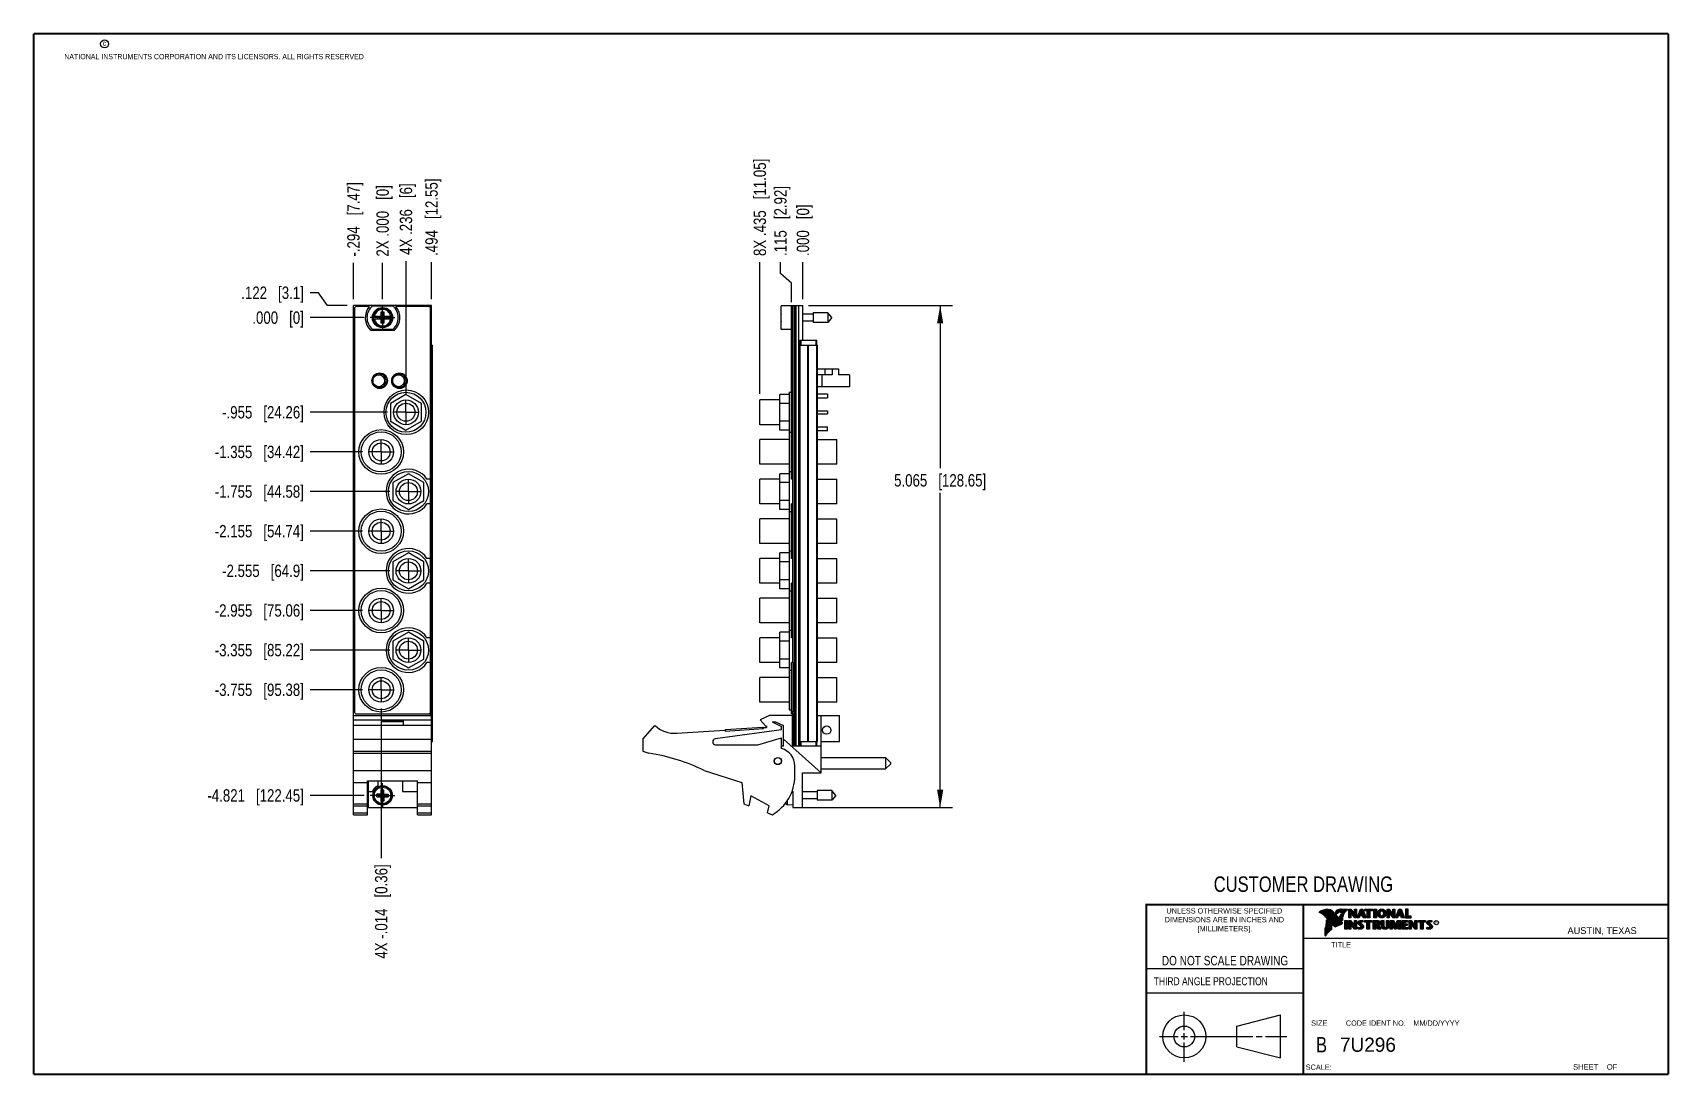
# Model space of a CAD drawing. Header units: inches. Extents: x 0.2 to 16.8, y 0.2 to 10.8.
import ezdxf

# ---------------------------------------------------------------- set-up
doc = ezdxf.new("R2010")
doc.units = ezdxf.units.IN
doc.header["$LTSCALE"] = 0.935
doc.header["$MEASUREMENT"] = 0
doc.linetypes.add('CENTER', pattern=[0.6, 0.375, -0.075, 0.075, -0.075])
doc.layers.get('0').update_dxf_attribs({"linetype": 'CONTINUOUS'})
doc.layers.add('02___PRT_ALL_AXES', color=7, linetype='CONTINUOUS')
doc.layers.add('DIMENSIONS', color=7, linetype='CONTINUOUS')
doc.styles.get("Standard").update_dxf_attribs({"font": 'txt', "width": 0.8})
doc.styles.add('TEXTSTYLE_2', font='txt')
doc.styles.add('TEXTSTYLE_3', font='txt', dxfattribs={"width": 0.95})
doc.dimstyles.new('DIMSTYLE_1', dxfattribs={"dimtxt": 0.125, "dimasz": 0.18, "dimexe": 0.18, "dimexo": 0.0625, "dimgap": 0.09, "dimtad": 0, "dimtih": 1, "dimtoh": 1, "dimdec": 3, "dimzin": 4, "dimdsep": 46, "dimtxsty": 'STANDARD', "dimblk": '_FILLED', "dimblk1": '_FILLED', "dimblk2": '_FILLED', "dimcen": 0.09, "dimadec": 0, "dimazin": 0, "dimtp": 0.01, "dimtm": 0.01, "dimtfac": 1, "dimtdec": 3, "dimtofl": 0, "dimtmove": 0, "dimatfit": 3, "dimldrblk": '_FILLED', "dimfxl": 1, "dimtolj": 1, "dimtzin": 4, "dimarcsym": 0})
doc.dimstyles.new('DIMSTYLE_2', dxfattribs={"dimtxt": 0.125, "dimasz": 0.18, "dimexe": 0.18, "dimexo": 0.0625, "dimgap": 0.09, "dimtad": 0, "dimtih": 1, "dimtoh": 1, "dimdec": 3, "dimzin": 4, "dimdsep": 46, "dimtxsty": 'STANDARD', "dimblk": '_FILLED', "dimblk1": '_FILLED', "dimblk2": '_FILLED', "dimcen": 0.09, "dimadec": 0, "dimazin": 0, "dimtp": 0.01, "dimtm": 0.01, "dimtfac": 1, "dimtdec": 3, "dimtofl": 0, "dimtmove": 0, "dimatfit": 3, "dimldrblk": '_FILLED', "dimfxl": 1, "dimtolj": 1, "dimtzin": 4, "dimarcsym": 0})

msp = doc.modelspace()

# ---------------------------------------------------------------- texts
at = {"color": 2, "linetype": 'CONTINUOUS', "attachment_point": 1, "line_spacing_factor": 0.9}
for s, insert, char_height, width in [('c', (0.946, 10.6893), 0.053, 0.0424), ('NATIONAL INSTRUMENTS CORPORATION AND ITS LICENSORS. ALL RIGHTS RESERVED', (0.5583, 10.5546), 0.053, 3.0104), ('THIRD ANGLE PROJECTION', (11.5564, 1.2384), 0.08, 1.408)]:
    msp.add_mtext(s, dxfattribs=dict(at, insert=insert, char_height=char_height, width=width))
at = {"color": 7, "linetype": 'CONTINUOUS', "attachment_point": 2, "line_spacing_factor": 0.9}
for s, insert, char_height, width in [('CUSTOMER DRAWING', (13.0668, 2.2564), 0.15625, 2), ('DO NOT SCALE DRAWING', (12.2754, 1.4542), 0.095, 1.52), ('B', (13.2497, 0.6361), 0.1562, 0.125)]:
    msp.add_mtext(s, dxfattribs=dict(at, insert=insert, char_height=char_height, width=width))
at = {"color": 2, "linetype": 'CONTINUOUS', "line_spacing_factor": 0.9}
for s, insert, char_height, width, attachment_point, style in [('DIMENSIONS ARE IN INCHES AND', (12.2688, 1.8465), 0.053254, 1.491112, 2, 'TEXTSTYLE_2'), ('UNLESS OTHERWISE SPECIFIED', (12.2688, 1.9352), 0.053254, 1.384604, 2, 'TEXTSTYLE_2'), ('[MILLIMETERS].', (12.2746, 1.7548), 0.053254, 0.745556, 2, 'TEXTSTYLE_2'), ('R', (14.3971, 1.8), 0.0217, 0.021738, 1, 'TEXTSTYLE_2'), ('AUSTIN, TEXAS', (15.7327, 1.7441), 0.069617, 0.905021, 1, 'TEXTSTYLE_2'), ('TITLE', (13.3474, 1.593), 0.05325, 0.26627, 1, 'TEXTSTYLE_2'), ('SIZE', (13.1451, 0.8027), 0.05325, 0.213016, 1, 'TEXTSTYLE_2'), ('CODE IDENT NO.', (13.7978, 0.8027), 0.053254, 0.708278, 2, 'TEXTSTYLE_3'), ('MM/DD/YYYY', (14.1765, 0.8027), 0.05325, 0.53254, 1, 'TEXTSTYLE_2'), ('SCALE:', (13.0904, 0.3585), 0.05325, 0.319524, 1, 'TEXTSTYLE_2'), ('SHEET    OF', (15.7892, 0.3625), 0.057262, 0.629882, 1, 'TEXTSTYLE_2')]:
    msp.add_mtext(s, dxfattribs=dict(at, insert=insert, char_height=char_height, width=width, attachment_point=attachment_point, style=style))
at = {"color": 7, "linetype": 'CONTINUOUS', "insert": (13.4363, 0.6298), "char_height": 0.14316, "width": 0.715775, "attachment_point": 1, "line_spacing_factor": 0.9, "style": 'TEXTSTYLE_2'}
msp.add_mtext('7U296', dxfattribs=at)

# ---------------------------------------------------------------- blocks, each defined once
blk = doc.blocks.new('*D0')
at = {"layer": 'DIMENSIONS', "color": 2, "linetype": 'CONTINUOUS'}
for p, q in [((3.125, 8.146), (3.04, 8.146)), ((3.217, 8.016), (3.125, 8.146)), ((3.415, 8.016), (3.217, 8.016))]:
    blk.add_line(p, q, dxfattribs=at)
at = {"layer": 'DIMENSIONS', "color": 2, "linetype": 'CONTINUOUS', "insert": (2.977, 8.208), "char_height": 0.125, "width": 1.025, "attachment_point": 3, "line_spacing_factor": 0.9}
blk.add_mtext('.122{\\Ftxt.shx;\\W1.000000;\\H0.125000; }[3.1]', dxfattribs=at)
blk = doc.blocks.new('_FILLED')
at = {"color": 0, "linetype": 'BYBLOCK'}
blk.add_solid([(0, 0), (-1, 0.174), (-1, -0.174)], dxfattribs=at)
blk = doc.blocks.new('*D1')
at = {"layer": 'DIMENSIONS', "color": 2, "linetype": 'CONTINUOUS'}
blk.add_line((3.82, 6.939), (3.04, 6.939), dxfattribs=at)
at = {"layer": 'DIMENSIONS', "color": 2, "linetype": 'CONTINUOUS', "insert": (2.977, 7.002), "char_height": 0.125, "width": 1.325, "attachment_point": 3, "line_spacing_factor": 0.9}
blk.add_mtext('-.955{\\Ftxt.shx;\\W1.000000;\\H0.125000; }[24.26]', dxfattribs=at)
blk = doc.blocks.new('*D2')
at = {"layer": 'DIMENSIONS', "color": 2, "linetype": 'CONTINUOUS'}
blk.add_line((3.57, 6.539), (3.04, 6.539), dxfattribs=at)
at = {"layer": 'DIMENSIONS', "color": 2, "linetype": 'CONTINUOUS', "insert": (2.977, 6.602), "char_height": 0.125, "width": 1.425, "attachment_point": 3, "line_spacing_factor": 0.9}
blk.add_mtext('-1.355{\\Ftxt.shx;\\W1.000000;\\H0.125000; }[34.42]', dxfattribs=at)
blk = doc.blocks.new('*D3')
at = {"layer": 'DIMENSIONS', "color": 2, "linetype": 'CONTINUOUS'}
blk.add_line((3.845, 6.139), (3.04, 6.139), dxfattribs=at)
at = {"layer": 'DIMENSIONS', "color": 2, "linetype": 'CONTINUOUS', "insert": (2.977, 6.202), "char_height": 0.125, "width": 1.425, "attachment_point": 3, "line_spacing_factor": 0.9}
blk.add_mtext('-1.755{\\Ftxt.shx;\\W1.000000;\\H0.125000; }[44.58]', dxfattribs=at)
blk = doc.blocks.new('*D4')
at = {"layer": 'DIMENSIONS', "color": 2, "linetype": 'CONTINUOUS'}
blk.add_line((3.57, 5.739), (3.04, 5.739), dxfattribs=at)
at = {"layer": 'DIMENSIONS', "color": 2, "linetype": 'CONTINUOUS', "insert": (2.977, 5.802), "char_height": 0.125, "width": 1.425, "attachment_point": 3, "line_spacing_factor": 0.9}
blk.add_mtext('-2.155{\\Ftxt.shx;\\W1.000000;\\H0.125000; }[54.74]', dxfattribs=at)
blk = doc.blocks.new('*D5')
at = {"layer": 'DIMENSIONS', "color": 2, "linetype": 'CONTINUOUS'}
blk.add_line((3.845, 5.339), (3.04, 5.339), dxfattribs=at)
at = {"layer": 'DIMENSIONS', "color": 2, "linetype": 'CONTINUOUS', "insert": (2.977, 5.402), "char_height": 0.125, "width": 1.325, "attachment_point": 3, "line_spacing_factor": 0.9}
blk.add_mtext('-2.555{\\Ftxt.shx;\\W1.000000;\\H0.125000; }[64.9]', dxfattribs=at)
blk = doc.blocks.new('*D6')
at = {"layer": 'DIMENSIONS', "color": 2, "linetype": 'CONTINUOUS'}
blk.add_line((3.57, 4.939), (3.04, 4.939), dxfattribs=at)
at = {"layer": 'DIMENSIONS', "color": 2, "linetype": 'CONTINUOUS', "insert": (2.977, 5.002), "char_height": 0.125, "width": 1.425, "attachment_point": 3, "line_spacing_factor": 0.9}
blk.add_mtext('-2.955{\\Ftxt.shx;\\W1.000000;\\H0.125000; }[75.06]', dxfattribs=at)
blk = doc.blocks.new('*D7')
at = {"layer": 'DIMENSIONS', "color": 2, "linetype": 'CONTINUOUS'}
blk.add_line((3.845, 4.539), (3.04, 4.539), dxfattribs=at)
at = {"layer": 'DIMENSIONS', "color": 2, "linetype": 'CONTINUOUS', "insert": (2.977, 4.602), "char_height": 0.125, "width": 1.425, "attachment_point": 3, "line_spacing_factor": 0.9}
blk.add_mtext('-3.355{\\Ftxt.shx;\\W1.000000;\\H0.125000; }[85.22]', dxfattribs=at)
blk = doc.blocks.new('*D8')
at = {"layer": 'DIMENSIONS', "color": 2, "linetype": 'CONTINUOUS'}
blk.add_line((3.57, 4.139), (3.04, 4.139), dxfattribs=at)
at = {"layer": 'DIMENSIONS', "color": 2, "linetype": 'CONTINUOUS', "insert": (2.977, 4.202), "char_height": 0.125, "width": 1.425, "attachment_point": 3, "line_spacing_factor": 0.9}
blk.add_mtext('-3.755{\\Ftxt.shx;\\W1.000000;\\H0.125000; }[95.38]', dxfattribs=at)
blk = doc.blocks.new('*D9')
at = {"layer": 'DIMENSIONS', "color": 2, "linetype": 'CONTINUOUS'}
blk.add_line((3.584, 3.073), (3.04, 3.073), dxfattribs=at)
at = {"layer": 'DIMENSIONS', "color": 2, "linetype": 'CONTINUOUS', "insert": (2.977, 3.136), "char_height": 0.125, "width": 1.525, "attachment_point": 3, "line_spacing_factor": 0.9}
blk.add_mtext('-4.821{\\Ftxt.shx;\\W1.000000;\\H0.125000; }[122.45]', dxfattribs=at)
blk = doc.blocks.new('*D10')
at = {"layer": 'DIMENSIONS', "color": 2, "linetype": 'CONTINUOUS'}
blk.add_line((3.584, 7.894), (3.04, 7.894), dxfattribs=at)
at = {"layer": 'DIMENSIONS', "color": 2, "linetype": 'CONTINUOUS', "insert": (2.977, 7.957), "char_height": 0.125, "width": 0.825, "attachment_point": 3, "line_spacing_factor": 0.9}
blk.add_mtext('.000{\\Ftxt.shx;\\W1.000000;\\H0.125000; }[0]', dxfattribs=at)
blk = doc.blocks.new('*D11')
at = {"layer": 'DIMENSIONS', "color": 2, "linetype": 'CONTINUOUS'}
blk.add_line((3.477, 8.079), (3.477, 8.447), dxfattribs=at)
at = {"layer": 'DIMENSIONS', "color": 2, "linetype": 'CONTINUOUS', "insert": (3.415, 8.51), "char_height": 0.125, "width": 1.225, "attachment_point": 1, "rotation": 90, "line_spacing_factor": 0.9}
blk.add_mtext('-.294{\\Ftxt.shx;\\W1.000000;\\H0.125000; }[7.47]', dxfattribs=at)
blk = doc.blocks.new('*D12')
at = {"layer": 'DIMENSIONS', "color": 2, "linetype": 'CONTINUOUS'}
blk.add_line((4.008, 7.127), (4.008, 8.465), dxfattribs=at)
at = {"layer": 'DIMENSIONS', "color": 2, "linetype": 'CONTINUOUS', "insert": (3.945, 8.528), "char_height": 0.125, "width": 1.125, "attachment_point": 1, "rotation": 90, "line_spacing_factor": 0.9}
blk.add_mtext('4X .236{\\Ftxt.shx;\\W1.000000;\\H0.125000; }[6]', dxfattribs=at)
blk = doc.blocks.new('*D13')
at = {"layer": 'DIMENSIONS', "color": 2, "linetype": 'CONTINUOUS'}
blk.add_line((4.265, 8.079), (4.265, 8.455), dxfattribs=at)
at = {"layer": 'DIMENSIONS', "color": 2, "linetype": 'CONTINUOUS', "insert": (4.203, 8.517), "char_height": 0.125, "width": 1.225, "attachment_point": 1, "rotation": 90, "line_spacing_factor": 0.9}
blk.add_mtext('.494{\\Ftxt.shx;\\W1.000000;\\H0.125000; }[12.55]', dxfattribs=at)
blk = doc.blocks.new('*D14')
at = {"layer": 'DIMENSIONS', "color": 2, "linetype": 'CONTINUOUS'}
blk.add_line((3.757, 3.952), (3.757, 2.441), dxfattribs=at)
at = {"layer": 'DIMENSIONS', "color": 2, "linetype": 'CONTINUOUS', "insert": (3.695, 2.378), "char_height": 0.125, "width": 1.525, "attachment_point": 3, "rotation": 90, "line_spacing_factor": 0.9}
blk.add_mtext('4X -.014{\\Ftxt.shx;\\W1.000000;\\H0.125000; }[0.36]', dxfattribs=at)
blk = doc.blocks.new('*D15')
at = {"layer": 'DIMENSIONS', "color": 2, "linetype": 'CONTINUOUS'}
blk.add_line((3.771, 8.082), (3.771, 8.447), dxfattribs=at)
at = {"layer": 'DIMENSIONS', "color": 2, "linetype": 'CONTINUOUS', "insert": (3.709, 8.51), "char_height": 0.125, "width": 1.125, "attachment_point": 1, "rotation": 90, "line_spacing_factor": 0.9}
blk.add_mtext('2X .000{\\Ftxt.shx;\\W1.000000;\\H0.125000; }[0]', dxfattribs=at)
blk = doc.blocks.new('*D16')
at = {"layer": 'DIMENSIONS', "color": 2, "linetype": 'CONTINUOUS'}
for p, q in [((8.072, 8.016), (9.525, 8.016)), ((9.4, 8.016), (9.4, 6.377)), ((9.4, 2.951), (9.4, 6.127)), ((7.976, 2.951), (9.525, 2.951))]:
    blk.add_line(p, q, dxfattribs=at)
at = {"layer": 'DIMENSIONS', "color": 2, "linetype": 'CONTINUOUS', "xscale": 0.18, "yscale": 0.18, "zscale": 0.18}
for p, rotation in [((9.4, 8.016), 90), ((9.4, 2.951), 270)]:
    blk.add_blockref('_FILLED', p, dxfattribs=dict(at, rotation=rotation))
at = {"layer": 'DIMENSIONS', "color": 2, "linetype": 'CONTINUOUS', "insert": (9.4, 6.315), "char_height": 0.125, "width": 1.425, "attachment_point": 2, "line_spacing_factor": 0.9}
blk.add_mtext('5.065{\\Ftxt.shx;\\W1.000000;\\H0.125000; }[128.65]', dxfattribs=at)
blk = doc.blocks.new('*D17')
at = {"layer": 'DIMENSIONS', "color": 2, "linetype": 'CONTINUOUS'}
for p, q in [((7.787, 8.34), (7.787, 8.454)), ((7.899, 8.243), (7.787, 8.34)), ((7.899, 8.049), (7.899, 8.243))]:
    blk.add_line(p, q, dxfattribs=at)
at = {"layer": 'DIMENSIONS', "color": 2, "linetype": 'CONTINUOUS', "insert": (7.725, 8.516), "char_height": 0.125, "width": 1.125, "attachment_point": 1, "rotation": 90, "line_spacing_factor": 0.9}
blk.add_mtext('.115{\\Ftxt.shx;\\W1.000000;\\H0.125000; }[2.92]', dxfattribs=at)
blk = doc.blocks.new('*D18')
at = {"layer": 'DIMENSIONS', "color": 2, "linetype": 'CONTINUOUS'}
blk.add_line((7.579, 7.127), (7.579, 8.454), dxfattribs=at)
at = {"layer": 'DIMENSIONS', "color": 2, "linetype": 'CONTINUOUS', "insert": (7.517, 8.516), "char_height": 0.125, "width": 1.525, "attachment_point": 1, "rotation": 90, "line_spacing_factor": 0.9}
blk.add_mtext('8X .435{\\Ftxt.shx;\\W1.000000;\\H0.125000; }[11.05]', dxfattribs=at)
blk = doc.blocks.new('*D19')
at = {"layer": 'DIMENSIONS', "color": 2, "linetype": 'CONTINUOUS'}
blk.add_line((8.014, 8.079), (8.014, 8.454), dxfattribs=at)
at = {"layer": 'DIMENSIONS', "color": 2, "linetype": 'CONTINUOUS', "insert": (7.952, 8.516), "char_height": 0.125, "width": 0.825, "attachment_point": 1, "rotation": 90, "line_spacing_factor": 0.9}
blk.add_mtext('.000{\\Ftxt.shx;\\W1.000000;\\H0.125000; }[0]', dxfattribs=at)

# ---------------------------------------------------------------- dimensions: what is measured, and where the dimension line sits
at = {"layer": 'DIMENSIONS', "color": 2, "linetype": 'CONTINUOUS'}
for feature_location, offset, dtype, origin, text, picture, middle in [((7.5791, 7.1267), (0, 1.3272), 1, (8.0141, 8.0163), '8X <>', '*D18', (7.5791, 9.2788)), ((3.4773, 8.0788), (0, 0.3682), 1, (3.7713, 8.0194), '-<>', '*D11', (3.4773, 9.122)), ((3.771342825, 8.0819234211), (0, 0.3651114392), 1, (3.771342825, 8.0194234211), '2X <>', '*D15', (3.771342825, 9.0720348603)), ((4.0076, 7.1267), (0, 1.3386), 1, (3.7713, 8.0194), '4X <>', '*D12', (4.0076, 9.0904)), ((3.5837, 3.0734), (-0.5439, 0), 0, (3.6462, 7.8943), '-<>', '*D9', (1.9648, 3.0734)), ((3.5697, 6.5393), (-0.5299, 0), 0, (3.6462, 7.8943), '-<>', '*D2', (2.0148, 6.5393)), ((3.8447, 6.1393), (-0.8049, 0), 0, (3.6462, 7.8943), '-<>', '*D3', (2.0148, 6.1393)), ((3.5697, 5.7393), (-0.5299, 0), 0, (3.6462, 7.8943), '-<>', '*D4', (2.0148, 5.7393)), ((3.5697, 4.9393), (-0.5299, 0), 0, (3.6462, 7.8943), '-<>', '*D6', (2.0148, 4.9393)), ((3.8447, 4.5393), (-0.8049, 0), 0, (3.6462, 7.8943), '-<>', '*D7', (2.0148, 4.5393)), ((3.5697, 4.1393), (-0.5299, 0), 0, (3.6462, 7.8943), '-<>', '*D8', (2.0148, 4.1393)), ((3.82, 6.9391), (-0.7801, 0), 0, (3.6462, 7.8943), '-<>', '*D1', (2.1148, 6.9391)), ((3.8447, 5.3393), (-0.8049, 0), 0, (3.6462, 7.8943), '-<>', '*D5', (2.0648, 5.3393)), ((3.7573, 3.9517), (0, -1.5108), 1, (3.7713, 7.8943), '4X -<>', '*D14', (3.8694, 1.3924))]:
    dim = msp.add_ordinate_dim(feature_location=feature_location, offset=offset, dtype=dtype, origin=origin, text=text, dimstyle='DIMSTYLE_1', dxfattribs=at)
    dim.commit()
    dim.dimension.update_dxf_attribs({"geometry": picture, "text_midpoint": middle})
for feature_location, offset, dtype, origin, picture, middle in [((4.2653, 8.0788), (0, 0.3758), 1, (3.7713, 8.0194), '*D13', (4.2653, 9.1297)), ((7.8990716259, 8.0488234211), (-0.1119184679, 0.405), 0, (8.0140716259, 8.0163234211), '*D17', (7.787153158, 9.0788234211)), ((8.0140716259, 8.0788234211), (0, 0.375), 1, (8.0140716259, 8.0163234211), '*D19', (8.0140716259, 8.9288234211)), ((3.4148, 8.0163), (-0.375, 0.1293), 0, (3.6462, 7.8943), '*D0', (2.2148, 8.1457)), ((3.583742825, 7.8943234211), (-0.5439, 0), 0, (3.646242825, 7.8943234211), '*D10', (2.314842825, 7.8943234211))]:
    dim = msp.add_ordinate_dim(feature_location=feature_location, offset=offset, dtype=dtype, origin=origin, dimstyle='DIMSTYLE_1', dxfattribs=at)
    dim.commit()
    dim.dimension.update_dxf_attribs({"geometry": picture, "text_midpoint": middle})
dim = msp.add_linear_dim(base=(9.3996, 2.9514), p1=(8.0716, 8.0163), p2=(7.9761, 2.9514), angle=270, dimstyle='DIMSTYLE_2', dxfattribs=at)
dim.commit()
dim.dimension.update_dxf_attribs({"geometry": '*D16', "text_midpoint": (9.2496, 6.2522), "dimtype": 160})

# ---------------------------------------------------------------- linework, layer by layer
at = {"color": 7, "linetype": 'CONTINUOUS'}
for p, q in [((3.4773, 2.8784), (3.4773, 8.0163)), ((4.2653, 8.0163), (3.4773, 8.0163)), ((3.4873, 7.9863), (3.4873, 3.9163)), ((3.6369, 8.0063), (3.5073, 8.0063)), ((3.6676, 8.0128), (3.8751, 8.0128)), ((3.7576, 7.8372), (3.7851, 7.9514)), ((3.7576, 7.9081), (3.7576, 7.9514)), ((3.7851, 7.8372), (3.7576, 7.9514)), ((3.7576, 7.9514), (3.7851, 7.9514)), ((3.7851, 7.9514), (3.7851, 7.9081)), ((4.2353, 8.0063), (3.9058, 8.0063)), ((4.2533, 8.0163), (4.2533, 7.995)), ((4.2553, 6.2643), (4.2553, 7.9863)), ((4.2653, 2.8784), (4.2653, 8.0163)), ((7.7941, 7.7758), (7.7941, 8.0128)), ((7.9141, 8.0128), (7.7941, 8.0128)), ((7.8991, 6.2643), (7.8991, 8.0063)), ((7.9141, 8.0063), (7.8991, 8.0063)), ((7.9141, 7.9863), (7.8991, 7.9863)), ((7.9141, 4.4143), (7.9141, 8.0163)), ((7.9141, 8.0163), (8.0141, 8.0163)), ((7.9261, 8.0163), (7.9261, 3.5733)), ((7.9321, 8.0163), (7.9321, 3.5733)), ((7.9441, 8.0163), (7.9441, 3.5733)), ((7.9733, 3.5733), (7.9733, 8.0163)), ((8.0091, 8.0163), (8.0091, 7.6663)), ((8.0141, 7.6663), (8.0141, 8.0163)), ((8.1178, 7.9435), (8.1178, 7.8451)), ((8.2658, 7.9435), (8.1178, 7.9435)), ((8.2658, 7.9435), (8.2658, 7.8451)), ((8.3071, 7.8943), (8.2658, 7.9435)), ((3.8896, 7.7653), (3.6531, 7.7653)), ((3.8751, 7.7758), (3.6676, 7.7758)), ((3.6767, 7.9081), (3.7596, 7.9081)), ((3.6767, 7.8805), (3.7596, 7.8805)), ((3.7228, 7.8826), (3.7228, 7.906)), ((3.7228, 7.8826), (3.8199, 7.906)), ((3.7596, 7.906), (3.7228, 7.906)), ((3.7228, 7.906), (3.8199, 7.8826)), ((3.7228, 7.8826), (3.7596, 7.8826)), ((3.7576, 7.8372), (3.7576, 7.8805)), ((3.7851, 7.8372), (3.7576, 7.8372)), ((3.7596, 7.9081), (3.7596, 7.906)), ((3.7596, 7.8826), (3.7831, 7.906)), ((3.7831, 7.8826), (3.7596, 7.906)), ((3.7596, 7.8805), (3.7596, 7.8826)), ((3.7831, 7.9081), (3.7831, 7.906)), ((3.7831, 7.9081), (3.866, 7.9081)), ((3.8199, 7.906), (3.7831, 7.906)), ((3.7831, 7.8805), (3.7831, 7.8826)), ((3.7831, 7.8826), (3.8199, 7.8826)), ((3.7831, 7.8805), (3.866, 7.8805)), ((3.7851, 7.8805), (3.7851, 7.8372)), ((3.8199, 7.8826), (3.8199, 7.906)), ((7.7941, 7.9081), (7.792, 7.9081)), ((7.792, 7.8805), (7.7941, 7.8805)), ((7.8991, 7.7758), (7.7941, 7.7758)), ((8.1178, 7.9294), (8.0141, 7.9294)), ((8.1178, 7.8593), (8.0141, 7.8593)), ((8.2658, 7.8451), (8.1178, 7.8451)), ((8.3071, 7.8943), (8.2658, 7.8451)), ((4.2653, 7.6163), (4.2771, 7.6163)), ((4.2683, 3.6163), (4.2683, 7.6163)), ((4.2769, 3.6163), (4.2769, 7.6163)), ((4.2771, 3.6163), (4.2771, 7.6163)), ((7.9751, 3.6163), (7.9751, 7.6163)), ((7.9751, 7.6163), (8.163, 7.6163)), ((7.9841, 7.6663), (7.9841, 3.5733)), ((7.9841, 7.6663), (8.1541, 7.6663)), ((7.9941, 7.6663), (7.9941, 7.6163)), ((8.0141, 7.6818), (8.0091, 7.6818)), ((8.0659, 3.6163), (8.0659, 7.6163)), ((8.0722, 3.6163), (8.0722, 7.6163)), ((8.1441, 7.6663), (8.1441, 7.6163)), ((8.1541, 3.5733), (8.1541, 7.6663)), ((8.1631, 3.6163), (8.1631, 7.6163)), ((3.6723, 7.29), (3.6723, 7.2241)), ((3.7423, 7.3256), (3.7323, 7.3256)), ((3.7443, 7.3256), (3.7443, 7.3173)), ((3.7749, 7.3173), (3.7443, 7.3173)), ((3.7923, 7.3038), (3.7923, 7.2104)), ((3.8723, 7.29), (3.8723, 7.2241)), ((3.9749, 7.3173), (3.8998, 7.3173)), ((3.9423, 7.3256), (3.9323, 7.3256)), ((3.9713, 7.3191), (3.9713, 7.3173)), ((3.9923, 7.2104), (3.9923, 7.3038)), ((8.1631, 7.3773), (8.3741, 7.3773)), ((8.3111, 7.3173), (8.1631, 7.3173)), ((8.2048, 7.3173), (8.2048, 7.1973)), ((8.2358, 7.3773), (8.2358, 7.3173)), ((8.3111, 7.3773), (8.3111, 7.3173)), ((8.3741, 7.3773), (8.3741, 7.3173)), ((8.4841, 7.3173), (8.3741, 7.3173)), ((8.4841, 7.3173), (8.4841, 7.1973)), ((3.7756, 7.1973), (3.6991, 7.1973)), ((3.7323, 7.1886), (3.7423, 7.1886)), ((4.0076, 7.1193), (3.8516, 7.0292)), ((3.9756, 7.1973), (3.8991, 7.1973)), ((3.9323, 7.1886), (3.9423, 7.1886)), ((4.1636, 7.0292), (4.0076, 7.1193)), ((7.7811, 6.759), (7.7811, 7.1193)), ((7.8751, 7.1193), (7.7811, 7.1193)), ((7.8751, 7.1411), (7.8751, 6.7371)), ((7.8751, 7.1411), (7.8991, 7.1411)), ((8.4841, 7.1973), (8.1631, 7.1973)), ((8.1631, 7.1266), (8.2631, 7.1266)), ((8.2631, 7.1266), (8.2631, 7.0866)), ((3.8516, 7.0292), (3.8516, 6.8491)), ((4.1636, 6.8491), (4.1636, 7.0292)), ((7.579, 6.8142), (7.5791, 7.0642)), ((7.7811, 7.0641), (7.5791, 7.0642)), ((7.8751, 7.0292), (7.7811, 7.0292)), ((8.1631, 7.0866), (8.2631, 7.0866)), ((8.1631, 6.9541), (8.2631, 6.9541)), ((8.2631, 6.9541), (8.2631, 6.9241)), ((3.8516, 6.8491), (4.0076, 6.759)), ((4.0076, 6.759), (4.1636, 6.8491)), ((7.7811, 6.8141), (7.579, 6.8142)), ((7.8751, 6.8491), (7.7811, 6.8491)), ((8.1631, 6.9241), (8.2631, 6.9241)), ((8.1631, 6.7916), (8.263, 6.7916)), ((8.263, 6.7516), (8.263, 6.7916)), ((7.5811, 6.4143), (7.5811, 6.6643)), ((7.8751, 6.6643), (7.5811, 6.6643)), ((7.8751, 6.759), (7.7811, 6.759)), ((7.8751, 6.7371), (7.8991, 6.7371)), ((7.8751, 6.7348), (7.8751, 5.9373)), ((8.263, 6.7516), (8.1631, 6.7516)), ((8.1631, 6.6643), (8.3561, 6.6643)), ((8.3561, 6.4143), (8.3561, 6.6643)), ((4.0323, 6.3195), (3.8763, 6.2294)), ((4.1883, 6.2294), (4.0323, 6.3195)), ((7.8751, 6.4143), (7.5811, 6.4143)), ((7.7811, 5.9592), (7.7811, 6.3195)), ((7.8751, 6.3195), (7.7811, 6.3195)), ((7.8751, 6.3413), (7.8991, 6.3413)), ((8.3561, 6.4143), (8.1631, 6.4143)), ((3.8763, 6.2294), (3.8763, 6.0493)), ((4.1883, 6.0493), (4.1883, 6.2294)), ((4.2553, 6.2643), (4.2194, 6.2643)), ((4.2533, 6.2643), (4.2533, 6.0143)), ((7.5811, 6.0143), (7.5811, 6.2643)), ((7.7811, 6.2643), (7.5811, 6.2643)), ((7.8751, 6.2294), (7.7811, 6.2294)), ((7.9141, 6.2643), (7.8991, 6.2643)), ((8.1631, 6.2643), (8.3561, 6.2643)), ((8.3561, 6.0143), (8.3561, 6.2643)), ((3.8763, 6.0493), (4.0323, 5.9592)), ((4.0323, 5.9592), (4.1883, 6.0493)), ((4.2553, 6.0143), (4.2194, 6.0143)), ((4.2553, 5.4643), (4.2553, 6.0143)), ((7.7811, 6.0143), (7.5811, 6.0143)), ((7.8751, 6.0493), (7.7811, 6.0493)), ((7.8751, 5.9592), (7.7811, 5.9592)), ((7.8991, 5.4643), (7.8991, 6.0143)), ((7.9141, 6.0143), (7.8991, 6.0143)), ((8.3561, 6.0143), (8.1631, 6.0143)), ((7.5811, 5.6143), (7.5811, 5.8643)), ((7.8751, 5.8643), (7.5811, 5.8643)), ((7.8751, 5.9373), (7.8991, 5.9373)), ((7.8751, 5.9348), (7.8751, 5.1373)), ((8.1631, 5.8643), (8.3561, 5.8643)), ((8.3561, 5.6143), (8.3561, 5.8643)), ((4.0323, 5.5195), (3.8763, 5.4294)), ((4.1883, 5.4294), (4.0323, 5.5195)), ((4.2553, 5.4643), (4.2194, 5.4643)), ((4.2533, 5.4643), (4.2533, 5.2143)), ((7.8751, 5.6143), (7.5811, 5.6143)), ((7.5811, 5.2143), (7.5811, 5.4643)), ((7.7811, 5.4643), (7.5811, 5.4643)), ((7.7811, 5.1592), (7.7811, 5.5195)), ((7.8751, 5.5195), (7.7811, 5.5195)), ((7.8751, 5.5413), (7.8991, 5.5413)), ((7.9141, 5.4643), (7.8991, 5.4643)), ((8.3561, 5.6143), (8.1631, 5.6143)), ((8.1631, 5.4643), (8.3561, 5.4643)), ((8.3561, 5.2143), (8.3561, 5.4643)), ((3.8763, 5.4294), (3.8763, 5.2493)), ((4.1883, 5.2493), (4.1883, 5.4294)), ((7.8751, 5.4294), (7.7811, 5.4294)), ((3.8763, 5.2493), (4.0323, 5.1592)), ((4.0323, 5.1592), (4.1883, 5.2493)), ((4.2553, 5.2143), (4.2194, 5.2143)), ((4.2553, 4.6643), (4.2553, 5.2143)), ((7.7811, 5.2143), (7.5811, 5.2143)), ((7.8751, 5.2493), (7.7811, 5.2493)), ((7.8751, 5.1592), (7.7811, 5.1592)), ((7.8751, 5.1373), (7.8991, 5.1373)), ((7.8751, 5.1348), (7.8751, 4.3373)), ((7.9141, 5.2143), (7.8991, 5.2143)), ((7.8991, 4.6643), (7.8991, 5.2143)), ((8.3561, 5.2143), (8.1631, 5.2143)), ((7.8751, 5.0643), (7.5811, 5.0643)), ((7.5811, 4.8143), (7.5811, 5.0643)), ((8.1631, 5.0643), (8.3561, 5.0643)), ((8.3561, 4.8143), (8.3561, 5.0643)), ((7.8751, 4.8143), (7.5811, 4.8143)), ((8.3561, 4.8143), (8.1631, 4.8143)), ((4.0323, 4.7195), (3.8763, 4.6294)), ((3.8763, 4.6294), (3.8763, 4.4493)), ((4.1883, 4.6294), (4.0323, 4.7195)), ((4.1883, 4.4493), (4.1883, 4.6294)), ((4.2553, 4.6643), (4.2194, 4.6643)), ((4.2533, 4.6643), (4.2533, 4.4143)), ((7.7811, 4.6643), (7.5811, 4.6643)), ((7.5811, 4.4143), (7.5811, 4.6643)), ((7.8751, 4.7195), (7.7811, 4.7195)), ((7.7811, 4.3592), (7.7811, 4.7195)), ((7.8751, 4.6294), (7.7811, 4.6294)), ((7.8751, 4.7413), (7.8991, 4.7413)), ((7.9141, 4.6643), (7.8991, 4.6643)), ((8.1631, 4.6643), (8.3561, 4.6643)), ((8.3561, 4.4143), (8.3561, 4.6643)), ((3.8763, 4.4493), (4.0323, 4.3592)), ((4.0323, 4.3592), (4.1883, 4.4493)), ((4.2553, 4.4143), (4.2194, 4.4143)), ((4.2553, 3.9163), (4.2553, 4.4143)), ((7.7811, 4.4143), (7.5811, 4.4143)), ((7.8751, 4.4493), (7.7811, 4.4493)), ((7.8751, 4.3592), (7.7811, 4.3592)), ((7.8751, 4.3373), (7.8991, 4.3373)), ((7.8751, 4.3348), (7.8751, 3.9373)), ((7.9142, 4.4143), (7.8991, 4.4143)), ((7.8991, 3.8963), (7.8991, 4.4143)), ((7.9142, 4.4143), (7.9142, 3.9163)), ((8.3561, 4.4143), (8.1631, 4.4143)), ((7.8751, 4.2643), (7.5811, 4.2643)), ((7.5811, 4.0143), (7.5811, 4.2643)), ((8.1631, 4.2643), (8.3561, 4.2643)), ((8.3561, 4.0143), (8.3561, 4.2643)), ((7.8751, 4.0143), (7.5811, 4.0143)), ((8.3561, 4.0143), (8.1631, 4.0143)), ((3.4773, 3.8804), (4.2653, 3.8804)), ((3.4773, 3.8374), (4.2653, 3.8374)), ((3.5073, 3.8963), (4.2353, 3.8963)), ((3.7613, 3.8274), (3.9813, 3.8274)), ((3.7613, 3.7804), (3.7613, 3.8274)), ((3.7613, 3.8204), (3.9813, 3.8204)), ((3.9813, 3.7804), (3.9813, 3.8274)), ((4.2533, 3.9076), (4.2533, 3.8804)), ((7.6786, 3.8804), (7.5836, 3.8374)), ((7.5836, 3.8374), (7.6436, 3.7674)), ((7.9086, 3.8804), (7.6786, 3.8804)), ((7.7046, 3.8174), (7.7368, 3.8174)), ((7.7046, 3.8174), (7.7986, 3.7704)), ((7.7368, 3.8174), (7.8186, 3.7804)), ((7.8751, 3.9373), (7.8991, 3.9373)), ((7.9142, 3.9163), (7.8991, 3.9163)), ((7.9141, 3.8963), (7.8991, 3.8963)), ((7.9086, 3.5704), (7.9086, 3.8804)), ((7.9141, 3.9076), (7.9142, 3.9163)), ((7.9141, 3.9076), (7.9141, 3.5733)), ((8.1631, 3.8804), (8.3836, 3.8804)), ((8.1996, 3.3014), (8.1996, 3.8804)), ((8.3836, 3.6174), (8.3836, 3.8804)), ((4.2653, 3.7804), (3.4773, 3.7804)), ((3.4773, 3.6404), (4.2653, 3.6404)), ((6.3986, 3.6404), (6.5186, 3.7804)), ((6.3986, 3.6404), (6.3986, 3.5204)), ((6.7422, 3.7011), (7.2275, 3.7328)), ((7.7986, 3.7354), (7.1296, 3.6451)), ((7.2282, 3.7229), (7.2275, 3.7328)), ((7.2282, 3.7229), (7.6173, 3.7483)), ((7.2347, 3.7383), (7.6089, 3.7628)), ((7.2357, 3.7233), (7.2347, 3.7383)), ((7.5586, 3.5854), (7.7986, 3.6554)), ((7.6099, 3.7479), (7.6089, 3.7628)), ((7.6167, 3.7583), (7.6486, 3.7604)), ((7.6173, 3.7483), (7.6167, 3.7583)), ((7.6436, 3.7674), (7.6486, 3.775)), ((7.6486, 3.775), (7.6486, 3.7604)), ((7.7986, 3.7354), (7.7986, 3.7704)), ((7.7986, 3.5454), (7.7986, 3.6554)), ((7.8186, 3.5704), (7.8186, 3.7804)), ((8.1996, 3.3014), (7.8186, 3.642)), ((3.4773, 3.5204), (4.2653, 3.5204)), ((3.4773, 3.5009), (4.2653, 3.5009)), ((4.2653, 3.6163), (4.2769, 3.6163)), ((6.3986, 3.5204), (6.4606, 3.5009)), ((7.1336, 3.5854), (7.5586, 3.5854)), ((7.8186, 3.5704), (7.7986, 3.5704)), ((8.1996, 3.5704), (7.9086, 3.5704)), ((7.9141, 3.5733), (8.1541, 3.5733)), ((7.9751, 3.6163), (8.163, 3.6163)), ((7.9941, 3.6163), (7.9941, 3.5733)), ((8.0136, 3.5733), (8.0136, 3.5704)), ((8.1441, 3.6163), (8.1441, 3.5733)), ((8.1996, 3.6174), (8.3836, 3.6174)), ((3.4773, 3.3251), (4.2653, 3.3251)), ((7.0186, 3.3251), (7.3986, 3.2054)), ((7.9336, 3.2704), (7.9336, 3.3711)), ((8.1996, 3.4552), (8.8496, 3.4552)), ((8.1996, 3.3402), (8.8496, 3.3402)), ((8.8996, 3.4052), (8.8496, 3.4552)), ((8.8496, 3.4552), (8.8496, 3.3402)), ((8.8996, 3.3902), (8.8496, 3.3402)), ((8.8996, 3.4052), (8.8996, 3.3902)), ((3.4773, 3.2054), (3.6193, 3.2054)), ((3.6193, 3.2207), (4.1233, 3.2207)), ((3.6193, 2.8784), (3.6193, 3.2207)), ((3.6253, 3.2207), (3.6253, 2.9514)), ((3.7223, 3.2207), (3.7223, 3.1708)), ((3.9723, 3.2207), (3.9723, 3.1114)), ((4.1233, 2.8784), (4.1233, 3.2207)), ((4.1233, 3.2054), (4.2653, 3.2054)), ((7.3986, 3.2054), (7.4186, 2.9884)), ((8.0116, 3.3014), (8.1996, 3.3014)), ((8.0116, 2.9514), (8.0116, 3.3014)), ((3.4773, 2.9884), (3.6193, 2.9884)), ((3.6253, 3.1114), (3.6692, 3.1114)), ((3.7143, 3.0597), (3.8285, 3.0872)), ((3.7596, 3.0872), (3.7143, 3.0872)), ((3.8284, 3.0596), (3.7143, 3.0872)), ((3.7143, 3.0596), (3.7143, 3.0872)), ((3.7143, 3.0596), (3.7596, 3.0596)), ((3.7576, 3.1305), (3.7851, 3.1305)), ((3.7851, 3.0163), (3.7576, 3.1305)), ((3.7576, 3.0851), (3.7576, 3.1305)), ((3.7576, 3.0163), (3.7851, 3.1305)), ((3.7596, 3.0851), (3.7576, 3.0851)), ((3.7576, 3.0617), (3.7596, 3.0617)), ((3.7576, 3.0163), (3.7576, 3.0617)), ((3.7851, 3.0163), (3.7576, 3.0163)), ((3.7596, 3.0872), (3.7596, 3.0851)), ((3.7831, 3.0617), (3.7596, 3.0851)), ((3.7596, 3.0617), (3.7831, 3.0851)), ((3.7596, 3.0596), (3.7596, 3.0617)), ((3.7831, 3.0872), (3.8284, 3.0872)), ((3.7831, 3.0872), (3.7831, 3.0851)), ((3.7851, 3.0851), (3.7831, 3.0851)), ((3.7831, 3.0617), (3.7851, 3.0617)), ((3.7831, 3.0596), (3.7831, 3.0617)), ((3.7831, 3.0596), (3.8284, 3.0596)), ((3.7851, 3.0851), (3.7851, 3.1305)), ((3.7851, 3.0617), (3.7851, 3.0163)), ((3.8284, 3.0872), (3.8284, 3.0596)), ((3.9723, 3.1114), (4.1233, 3.1114)), ((4.1233, 2.9884), (4.2653, 2.9884)), ((7.4186, 2.9884), (7.4686, 2.9692)), ((7.4886, 3.0692), (7.4686, 2.9692)), ((7.6726, 2.9692), (7.4886, 3.0692)), ((7.8422, 2.9902), (7.8422, 2.9988)), ((7.8565, 3.0187), (7.8565, 2.9787)), ((7.9136, 2.9754), (7.8565, 2.9787)), ((7.9067, 3.1172), (7.9136, 3.1114)), ((7.9136, 3.1114), (7.9136, 2.9514)), ((8.1573, 3.1085), (8.0116, 3.1085)), ((8.1573, 3.0384), (8.0116, 3.0384)), ((8.3054, 3.1226), (8.1573, 3.1226)), ((8.1573, 3.1226), (8.1573, 3.0242)), ((8.3054, 3.0242), (8.1573, 3.0242)), ((8.3467, 3.0734), (8.3054, 3.1226)), ((8.3054, 3.1226), (8.3054, 3.0242)), ((8.3467, 3.0734), (8.3054, 3.0242)), ((3.4773, 2.9692), (3.6193, 2.9692)), ((3.4773, 2.8963), (3.6193, 2.8963)), ((3.4773, 2.8784), (3.6193, 2.8784)), ((3.6253, 2.9514), (4.1233, 2.9514)), ((4.1233, 2.9692), (4.2653, 2.9692)), ((4.1233, 2.8963), (4.2653, 2.8963)), ((4.1233, 2.8784), (4.2653, 2.8784)), ((7.658, 2.8963), (7.6726, 2.9692)), ((7.658, 2.8963), (7.7046, 2.8784)), ((7.9136, 2.9514), (8.0116, 2.9514)), ((12.3963, 0.7462), (12.8358, 0.859)), ((12.8358, 0.4248), (12.8358, 0.859)), ((12.3963, 0.5362), (12.3963, 0.7462)), ((12.3963, 0.5362), (12.8358, 0.4248))]:
    msp.add_line(p, q, dxfattribs=at)
at = {"color": 2, "linetype": 'CONTINUOUS'}
for p, q in [((13.2311, 1.8934), (13.2311, 1.8949)), ((13.2347, 1.8921), (13.2347, 1.8972)), ((13.2382, 1.8907), (13.2382, 1.8994)), ((13.2418, 1.8892), (13.2418, 1.9015)), ((13.2453, 1.8876), (13.2453, 1.9035)), ((13.2489, 1.8858), (13.2489, 1.9054)), ((13.2524, 1.8839), (13.2524, 1.9069)), ((13.256, 1.8818), (13.256, 1.9084)), ((13.2596, 1.8796), (13.2596, 1.9098)), ((13.2631, 1.8772), (13.2631, 1.9111)), ((13.2667, 1.8747), (13.2667, 1.9124)), ((13.2702, 1.872), (13.2702, 1.9135)), ((13.2738, 1.869), (13.2738, 1.9146)), ((13.2773, 1.8658), (13.2773, 1.9155)), ((13.2809, 1.8624), (13.2809, 1.9164)), ((13.2844, 1.8587), (13.2844, 1.9173)), ((13.288, 1.8549), (13.288, 1.9181)), ((13.2915, 1.851), (13.2915, 1.9188)), ((13.2951, 1.8471), (13.2951, 1.9194)), ((13.2987, 1.8431), (13.2987, 1.9198)), ((13.3022, 1.8391), (13.3022, 1.92)), ((13.3058, 1.8351), (13.3058, 1.9201)), ((13.3093, 1.8311), (13.3093, 1.9201)), ((13.3129, 1.827), (13.3129, 1.9199)), ((13.3164, 1.8229), (13.3164, 1.9196)), ((13.32, 1.8188), (13.32, 1.9192)), ((13.3235, 1.8146), (13.3235, 1.9186)), ((13.3271, 1.8104), (13.3271, 1.9179)), ((13.3306, 1.8062), (13.3306, 1.9172)), ((13.3342, 1.802), (13.3342, 1.9163)), ((13.3378, 1.7978), (13.3378, 1.9151)), ((13.3413, 1.7937), (13.3413, 1.9138)), ((13.3449, 1.7897), (13.3449, 1.9122)), ((13.3484, 1.7856), (13.3484, 1.9103)), ((13.352, 1.7817), (13.352, 1.9081)), ((13.3555, 1.7778), (13.3555, 1.9055)), ((13.3591, 1.7739), (13.3591, 1.9026)), ((13.3626, 1.7701), (13.3626, 1.8991)), ((13.3662, 1.7663), (13.3662, 1.8952)), ((13.3697, 1.7625), (13.3697, 1.8915)), ((13.3733, 1.7588), (13.3733, 1.8878)), ((13.3769, 1.7556), (13.3769, 1.8841)), ((13.3804, 1.7529), (13.3804, 1.8803)), ((13.384, 1.7512), (13.384, 1.8766)), ((13.3875, 1.7509), (13.3875, 1.8728)), ((13.4022, 1.878), (13.3901, 1.8922)), ((13.3911, 1.7518), (13.3911, 1.8691)), ((13.4029, 1.881), (13.3927, 1.893)), ((13.3946, 1.8908), (13.3946, 1.8999)), ((13.3946, 1.7533), (13.3946, 1.8653)), ((13.3982, 1.8866), (13.3982, 1.9062)), ((13.3982, 1.7548), (13.3982, 1.8615)), ((13.4017, 1.8824), (13.4017, 1.9101)), ((13.4017, 1.7563), (13.4017, 1.8574)), ((13.4053, 1.8823), (13.4053, 1.9129)), ((13.4053, 1.7578), (13.4053, 1.8531)), ((13.4088, 1.8844), (13.4088, 1.915)), ((13.4088, 1.7593), (13.4088, 1.8488)), ((13.4124, 1.887), (13.4124, 1.9167)), ((13.4124, 1.7609), (13.4124, 1.8445)), ((13.4159, 1.89), (13.4159, 1.9182)), ((13.4159, 1.7625), (13.4159, 1.8402)), ((13.4195, 1.8937), (13.4195, 1.9193)), ((13.4195, 1.7641), (13.4195, 1.8359)), ((13.4231, 1.8964), (13.4231, 1.9203)), ((13.4231, 1.7657), (13.4231, 1.8316)), ((13.4266, 1.8982), (13.4266, 1.9209)), ((13.4266, 1.7674), (13.4266, 1.8273)), ((13.4302, 1.8995), (13.4302, 1.9214)), ((13.4302, 1.7691), (13.4302, 1.823)), ((13.4414, 1.8328), (13.4319, 1.8437)), ((13.4337, 1.8997), (13.4337, 1.922)), ((13.4337, 1.7708), (13.4337, 1.8187)), ((13.4433, 1.8344), (13.4349, 1.844)), ((13.4373, 1.8991), (13.4373, 1.9224)), ((13.4373, 1.8413), (13.4373, 1.8491)), ((13.4408, 1.898), (13.4408, 1.9228)), ((13.4408, 1.8372), (13.4408, 1.8572)), ((13.4444, 1.8972), (13.4444, 1.9231)), ((13.4444, 1.8331), (13.4444, 1.8665)), ((13.4479, 1.8969), (13.4479, 1.9234)), ((13.4479, 1.8288), (13.4479, 1.873)), ((13.4515, 1.8966), (13.4515, 1.9236)), ((13.4515, 1.8247), (13.4515, 1.8764)), ((13.4529, 1.9261), (13.5132, 1.9271)), ((13.453, 1.9236), (13.5067, 1.9245)), ((13.455, 1.8965), (13.455, 1.9237)), ((13.455, 1.8207), (13.455, 1.878)), ((13.4586, 1.8964), (13.4586, 1.9237)), ((13.4586, 1.8303), (13.4586, 1.879)), ((13.4622, 1.8957), (13.4622, 1.9238)), ((13.4622, 1.8535), (13.4622, 1.8795)), ((13.4657, 1.8935), (13.4657, 1.9238)), ((13.4657, 1.8636), (13.4657, 1.8798)), ((13.4693, 1.872), (13.4693, 1.9239)), ((13.4728, 1.8794), (13.4728, 1.9239)), ((13.4764, 1.8859), (13.4764, 1.924)), ((13.4799, 1.8919), (13.4799, 1.924)), ((13.4835, 1.8973), (13.4835, 1.9241)), ((13.487, 1.9023), (13.487, 1.9242)), ((13.4906, 1.9069), (13.4906, 1.9242)), ((13.4941, 1.9112), (13.4941, 1.9243)), ((13.4977, 1.9153), (13.4977, 1.9243)), ((13.5013, 1.9191), (13.5013, 1.9244)), ((13.5261, 1.9263), (13.5451, 1.9263)), ((13.5261, 1.839), (13.5261, 1.9263)), ((13.5466, 1.839), (13.5261, 1.839)), ((13.5286, 1.9237), (13.5439, 1.9237)), ((13.5286, 1.8415), (13.5286, 1.9237)), ((13.5441, 1.8415), (13.5286, 1.8415)), ((13.5332, 1.8415), (13.5332, 1.9237)), ((13.5367, 1.8415), (13.5367, 1.9237)), ((13.5402, 1.8415), (13.5402, 1.9237)), ((13.5441, 1.8976), (13.5437, 1.9237)), ((13.5439, 1.9237), (13.5854, 1.869)), ((13.5873, 1.8415), (13.5441, 1.8976)), ((13.5441, 1.8976), (13.5441, 1.8415)), ((13.5451, 1.9263), (13.5829, 1.8765)), ((13.586, 1.839), (13.5466, 1.8902)), ((13.5466, 1.8902), (13.5466, 1.839)), ((13.5471, 1.8936), (13.5471, 1.9194)), ((13.5506, 1.8891), (13.5506, 1.9149)), ((13.5541, 1.8846), (13.5541, 1.9103)), ((13.5576, 1.8801), (13.5576, 1.9057)), ((13.561, 1.8756), (13.561, 1.9011)), ((13.5645, 1.8711), (13.5645, 1.8965)), ((13.568, 1.8665), (13.568, 1.8919)), ((13.5715, 1.862), (13.5715, 1.8874)), ((13.575, 1.8575), (13.575, 1.8828)), ((13.5784, 1.853), (13.5784, 1.8782)), ((13.5819, 1.8485), (13.5819, 1.8736)), ((13.5829, 1.9263), (13.6036, 1.9263)), ((13.5829, 1.8765), (13.5829, 1.9263)), ((13.5854, 1.9237), (13.6011, 1.9237)), ((13.5854, 1.869), (13.5854, 1.9237)), ((13.5854, 1.844), (13.5854, 1.869)), ((13.6036, 1.839), (13.586, 1.839)), ((13.6011, 1.8415), (13.5873, 1.8415)), ((13.5889, 1.8415), (13.5889, 1.9237)), ((13.5923, 1.8415), (13.5923, 1.9237)), ((13.5958, 1.8415), (13.5958, 1.9237)), ((13.5993, 1.8415), (13.5993, 1.9237)), ((13.6011, 1.9237), (13.6011, 1.8415)), ((13.6036, 1.9263), (13.6036, 1.839)), ((13.6088, 1.839), (13.6444, 1.9262)), ((13.6294, 1.839), (13.6088, 1.839)), ((13.6125, 1.8415), (13.6461, 1.9237)), ((13.6277, 1.8415), (13.6125, 1.8415)), ((13.6167, 1.8415), (13.6167, 1.8516)), ((13.6201, 1.8415), (13.6201, 1.8601)), ((13.6236, 1.8415), (13.6236, 1.8686)), ((13.6271, 1.8415), (13.6271, 1.8771)), ((13.6361, 1.8623), (13.6277, 1.8415)), ((13.6378, 1.8598), (13.6294, 1.839)), ((13.6306, 1.8486), (13.6306, 1.8857)), ((13.634, 1.8573), (13.634, 1.8942)), ((13.6665, 1.8623), (13.6361, 1.8623)), ((13.6375, 1.8623), (13.6375, 1.9027)), ((13.6647, 1.8598), (13.6378, 1.8598)), ((13.6388, 1.8711), (13.65, 1.9073)), ((13.6639, 1.8711), (13.6388, 1.8711)), ((13.641, 1.8781), (13.641, 1.9112)), ((13.641, 1.8623), (13.641, 1.8711)), ((13.6423, 1.8736), (13.6519, 1.9048)), ((13.6606, 1.8736), (13.6423, 1.8736)), ((13.6444, 1.9262), (13.6664, 1.9262)), ((13.6445, 1.8893), (13.6445, 1.9197)), ((13.6445, 1.8623), (13.6445, 1.8711)), ((13.6461, 1.9237), (13.6647, 1.9237)), ((13.6479, 1.9006), (13.6479, 1.9237)), ((13.6479, 1.8623), (13.6479, 1.8711)), ((13.65, 1.9073), (13.6541, 1.9073)), ((13.6514, 1.9073), (13.6514, 1.9237)), ((13.6514, 1.8623), (13.6514, 1.8711)), ((13.6519, 1.9048), (13.6521, 1.9048)), ((13.6521, 1.9048), (13.6606, 1.8736)), ((13.6541, 1.9073), (13.6639, 1.8711)), ((13.6549, 1.9043), (13.6549, 1.9237)), ((13.6549, 1.8623), (13.6549, 1.8711)), ((13.6584, 1.8915), (13.6584, 1.9237)), ((13.6584, 1.8623), (13.6584, 1.8711)), ((13.6618, 1.8787), (13.6618, 1.9237)), ((13.6618, 1.8623), (13.6618, 1.8711)), ((13.6647, 1.9237), (13.6959, 1.8415)), ((13.6717, 1.839), (13.6647, 1.8598)), ((13.6653, 1.8623), (13.6653, 1.922)), ((13.6664, 1.9262), (13.6995, 1.839)), ((13.6735, 1.8415), (13.6665, 1.8623)), ((13.6688, 1.8555), (13.6688, 1.9128)), ((13.6995, 1.839), (13.6717, 1.839)), ((13.6723, 1.8452), (13.6723, 1.9037)), ((13.6959, 1.8415), (13.6735, 1.8415)), ((13.6757, 1.8415), (13.6757, 1.8945)), ((13.6792, 1.8415), (13.6792, 1.8854)), ((13.6827, 1.8415), (13.6827, 1.8762)), ((13.6862, 1.8415), (13.6862, 1.8671)), ((13.6866, 1.9262), (13.7634, 1.9262)), ((13.6866, 1.9099), (13.6866, 1.9262)), ((13.7118, 1.9099), (13.6866, 1.9099)), ((13.6891, 1.9237), (13.7609, 1.9237)), ((13.6891, 1.9125), (13.6891, 1.9237)), ((13.7143, 1.9125), (13.6891, 1.9125)), ((13.6896, 1.8415), (13.6896, 1.8579)), ((13.6931, 1.9125), (13.6931, 1.9237)), ((13.6931, 1.8415), (13.6931, 1.8488)), ((13.6966, 1.9125), (13.6966, 1.9237)), ((13.7001, 1.9125), (13.7001, 1.9237)), ((13.7035, 1.9125), (13.7035, 1.9237)), ((13.707, 1.9125), (13.707, 1.9237)), ((13.7105, 1.9125), (13.7105, 1.9237)), ((13.7118, 1.839), (13.7118, 1.9099)), ((13.7382, 1.839), (13.7118, 1.839)), ((13.7143, 1.9125), (13.714, 1.9237)), ((13.7143, 1.8415), (13.7143, 1.9125)), ((13.7357, 1.8415), (13.7143, 1.8415)), ((13.7174, 1.8415), (13.7174, 1.9237)), ((13.7209, 1.8415), (13.7209, 1.9237)), ((13.7244, 1.8415), (13.7244, 1.9237)), ((13.7279, 1.8415), (13.7279, 1.9237)), ((13.7313, 1.8415), (13.7313, 1.9237)), ((13.7357, 1.9125), (13.7348, 1.9237)), ((13.7609, 1.9125), (13.7357, 1.9125)), ((13.7357, 1.9125), (13.7357, 1.8415)), ((13.7634, 1.9099), (13.7382, 1.9099)), ((13.7382, 1.9099), (13.7382, 1.839)), ((13.7383, 1.9125), (13.7383, 1.9237)), ((13.7418, 1.9125), (13.7418, 1.9237)), ((13.7452, 1.9125), (13.7452, 1.9237)), ((13.7487, 1.9125), (13.7487, 1.9237)), ((13.7522, 1.9125), (13.7522, 1.9237)), ((13.7557, 1.9125), (13.7557, 1.9237)), ((13.7591, 1.9125), (13.7591, 1.9237)), ((13.7609, 1.9237), (13.7609, 1.9125)), ((13.7634, 1.9262), (13.7634, 1.9099)), ((13.7768, 1.9262), (13.8031, 1.9262)), ((13.7768, 1.839), (13.7768, 1.9262)), ((13.8031, 1.839), (13.7768, 1.839)), ((13.7794, 1.9237), (13.8006, 1.9237)), ((13.7794, 1.8415), (13.7794, 1.9237)), ((13.8006, 1.8415), (13.7794, 1.8415)), ((13.7835, 1.8415), (13.7835, 1.9237)), ((13.787, 1.8415), (13.787, 1.9237)), ((13.7904, 1.8415), (13.7904, 1.9237)), ((13.7939, 1.8415), (13.7939, 1.9237)), ((13.7974, 1.8415), (13.7974, 1.9237)), ((13.8006, 1.9237), (13.8006, 1.8415)), ((13.8031, 1.9262), (13.8031, 1.839)), ((13.8154, 1.8853), (13.8155, 1.8871)), ((13.8154, 1.8834), (13.8154, 1.8853)), ((13.8154, 1.8816), (13.8154, 1.8834)), ((13.8155, 1.8797), (13.8154, 1.8816)), ((13.8155, 1.8871), (13.8157, 1.8889)), ((13.8157, 1.8779), (13.8155, 1.8797)), ((13.8157, 1.8889), (13.8159, 1.8907)), ((13.8159, 1.876), (13.8157, 1.8779)), ((13.8159, 1.8907), (13.8161, 1.8924)), ((13.8162, 1.8742), (13.8159, 1.876)), ((13.8161, 1.8924), (13.8165, 1.8941)), ((13.8166, 1.8724), (13.8162, 1.8742)), ((13.8165, 1.8941), (13.8169, 1.8958)), ((13.817, 1.8706), (13.8166, 1.8724)), ((13.8169, 1.8958), (13.8174, 1.8975)), ((13.8174, 1.8689), (13.817, 1.8706)), ((13.8174, 1.8975), (13.8179, 1.8991)), ((13.8179, 1.8672), (13.8174, 1.8689)), ((13.8179, 1.8991), (13.8185, 1.9006)), ((13.8179, 1.8852), (13.818, 1.8869)), ((13.8179, 1.8834), (13.8179, 1.8852)), ((13.818, 1.8817), (13.8179, 1.8834)), ((13.8185, 1.8655), (13.8179, 1.8672)), ((13.818, 1.8869), (13.8182, 1.8886)), ((13.8181, 1.8799), (13.818, 1.8817)), ((13.8182, 1.8781), (13.8181, 1.8799)), ((13.8182, 1.8886), (13.8184, 1.8903)), ((13.8184, 1.8764), (13.8182, 1.8781)), ((13.8184, 1.8903), (13.8186, 1.892)), ((13.8187, 1.8746), (13.8184, 1.8764)), ((13.8185, 1.9006), (13.8191, 1.9021)), ((13.8191, 1.8639), (13.8185, 1.8655)), ((13.8186, 1.892), (13.819, 1.8936)), ((13.8191, 1.8729), (13.8187, 1.8746)), ((13.819, 1.8936), (13.8193, 1.8952)), ((13.8191, 1.9021), (13.8198, 1.9036)), ((13.8194, 1.8712), (13.8191, 1.8729)), ((13.8198, 1.8623), (13.8191, 1.8639)), ((13.8193, 1.8952), (13.8198, 1.8967)), ((13.8199, 1.8696), (13.8194, 1.8712)), ((13.8198, 1.9036), (13.8206, 1.9051)), ((13.8198, 1.8967), (13.8203, 1.8982)), ((13.8205, 1.8607), (13.8198, 1.8623)), ((13.8204, 1.8679), (13.8199, 1.8696)), ((13.8203, 1.8982), (13.8208, 1.8997)), ((13.8209, 1.8664), (13.8204, 1.8679)), ((13.8213, 1.8592), (13.8205, 1.8607)), ((13.8206, 1.9051), (13.8214, 1.9065)), ((13.8208, 1.8997), (13.8214, 1.9011)), ((13.8209, 1.8664), (13.8208, 1.8997)), ((13.8215, 1.8648), (13.8209, 1.8664)), ((13.8221, 1.8578), (13.8213, 1.8592)), ((13.8214, 1.9065), (13.8223, 1.9079)), ((13.8214, 1.9011), (13.8221, 1.9025)), ((13.8221, 1.8633), (13.8215, 1.8648)), ((13.8221, 1.9025), (13.8228, 1.9038)), ((13.8228, 1.8619), (13.8221, 1.8633)), ((13.823, 1.8563), (13.8221, 1.8578)), ((13.8223, 1.9079), (13.8232, 1.9092)), ((13.8228, 1.9038), (13.8236, 1.9052)), ((13.8235, 1.8604), (13.8228, 1.8619)), ((13.8239, 1.855), (13.823, 1.8563)), ((13.8232, 1.9092), (13.8243, 1.9106)), ((13.8243, 1.8591), (13.8235, 1.8604)), ((13.8236, 1.9052), (13.8244, 1.9065)), ((13.8249, 1.8536), (13.8239, 1.855)), ((13.8243, 1.9106), (13.8253, 1.9119)), ((13.8243, 1.8591), (13.8244, 1.9065)), ((13.8251, 1.8577), (13.8243, 1.8591)), ((13.8244, 1.9065), (13.8253, 1.9077)), ((13.826, 1.8523), (13.8249, 1.8536)), ((13.826, 1.8564), (13.8251, 1.8577)), ((13.8253, 1.9119), (13.8265, 1.9132)), ((13.8253, 1.9077), (13.8262, 1.909)), ((13.8269, 1.8552), (13.826, 1.8564)), ((13.8271, 1.8511), (13.826, 1.8523)), ((13.8262, 1.909), (13.8273, 1.9102)), ((13.8265, 1.9132), (13.8276, 1.9144)), ((13.8279, 1.854), (13.8269, 1.8552)), ((13.8282, 1.8499), (13.8271, 1.8511)), ((13.8273, 1.9102), (13.8283, 1.9114)), ((13.8276, 1.9144), (13.8288, 1.9156)), ((13.8279, 1.854), (13.8283, 1.9114)), ((13.8289, 1.8528), (13.8279, 1.854)), ((13.8294, 1.8487), (13.8282, 1.8499)), ((13.8283, 1.9114), (13.8294, 1.9126)), ((13.8288, 1.9156), (13.8301, 1.9167)), ((13.83, 1.8517), (13.8289, 1.8528)), ((13.8294, 1.9126), (13.8306, 1.9137)), ((13.8306, 1.8476), (13.8294, 1.8487)), ((13.8311, 1.8506), (13.83, 1.8517)), ((13.8301, 1.9167), (13.8314, 1.9178)), ((13.8306, 1.9137), (13.8318, 1.9148)), ((13.8319, 1.8466), (13.8306, 1.8476)), ((13.8311, 1.8506), (13.8318, 1.9148)), ((13.8323, 1.8496), (13.8311, 1.8506)), ((13.8314, 1.9178), (13.8327, 1.9188)), ((13.8318, 1.9148), (13.833, 1.9158)), ((13.8332, 1.8456), (13.8319, 1.8466)), ((13.8335, 1.8486), (13.8323, 1.8496)), ((13.8327, 1.9188), (13.834, 1.9198)), ((13.833, 1.9158), (13.8342, 1.9168)), ((13.8346, 1.8447), (13.8332, 1.8456)), ((13.8347, 1.8477), (13.8335, 1.8486)), ((13.834, 1.9198), (13.8354, 1.9207)), ((13.8342, 1.9168), (13.8355, 1.9177)), ((13.836, 1.8438), (13.8346, 1.8447)), ((13.8347, 1.8477), (13.8355, 1.9177)), ((13.836, 1.8468), (13.8347, 1.8477)), ((13.8354, 1.9207), (13.8368, 1.9215)), ((13.8355, 1.9177), (13.8368, 1.9185)), ((13.8373, 1.846), (13.836, 1.8468)), ((13.8374, 1.843), (13.836, 1.8438)), ((13.8368, 1.9215), (13.8382, 1.9223)), ((13.8368, 1.9185), (13.8381, 1.9193)), ((13.8386, 1.8452), (13.8373, 1.846)), ((13.839, 1.8423), (13.8374, 1.843)), ((13.8381, 1.9193), (13.8394, 1.92)), ((13.8386, 1.8452), (13.8381, 1.9193)), ((13.8382, 1.9223), (13.8397, 1.923)), ((13.84, 1.8445), (13.8386, 1.8452)), ((13.8405, 1.8416), (13.839, 1.8423)), ((13.8394, 1.92), (13.8408, 1.9207)), ((13.8397, 1.923), (13.8412, 1.9237)), ((13.8397, 1.8857), (13.8398, 1.8868)), ((13.8397, 1.8845), (13.8397, 1.8857)), ((13.8397, 1.8833), (13.8397, 1.8845)), ((13.8397, 1.8821), (13.8397, 1.8833)), ((13.8397, 1.8809), (13.8397, 1.8821)), ((13.8398, 1.8796), (13.8397, 1.8809)), ((13.8398, 1.8868), (13.8399, 1.888)), ((13.8399, 1.8784), (13.8398, 1.8796)), ((13.8399, 1.888), (13.84, 1.8891)), ((13.84, 1.8773), (13.8399, 1.8784)), ((13.84, 1.8891), (13.8401, 1.8902)), ((13.8401, 1.8761), (13.84, 1.8773)), ((13.8415, 1.8439), (13.84, 1.8445)), ((13.8401, 1.8902), (13.8402, 1.8913)), ((13.8402, 1.8749), (13.8401, 1.8761)), ((13.8402, 1.8913), (13.8403, 1.8924)), ((13.8404, 1.8738), (13.8402, 1.8749)), ((13.8403, 1.8924), (13.8405, 1.8934)), ((13.8405, 1.8727), (13.8404, 1.8738)), ((13.8405, 1.8934), (13.8407, 1.8944)), ((13.8407, 1.8716), (13.8405, 1.8727)), ((13.8421, 1.8409), (13.8405, 1.8416)), ((13.8407, 1.8944), (13.8409, 1.8954)), ((13.841, 1.8706), (13.8407, 1.8716)), ((13.8408, 1.9207), (13.8422, 1.9213)), ((13.8409, 1.8954), (13.8411, 1.8963)), ((13.8412, 1.8696), (13.841, 1.8706)), ((13.8411, 1.8963), (13.8414, 1.8972)), ((13.8412, 1.9237), (13.8427, 1.9243)), ((13.8414, 1.8686), (13.8412, 1.8696)), ((13.8414, 1.8972), (13.8416, 1.8981)), ((13.8417, 1.8677), (13.8414, 1.8686)), ((13.8415, 1.8439), (13.8417, 1.8678)), ((13.843, 1.8433), (13.8415, 1.8439)), ((13.8416, 1.8981), (13.8419, 1.899)), ((13.842, 1.8667), (13.8417, 1.8677)), ((13.8419, 1.899), (13.8422, 1.8999)), ((13.842, 1.8991), (13.8422, 1.9213)), ((13.8423, 1.8658), (13.842, 1.8667)), ((13.8438, 1.8404), (13.8421, 1.8409)), ((13.8422, 1.9213), (13.8436, 1.9219)), ((13.8422, 1.8999), (13.8426, 1.9007)), ((13.8422, 1.8844), (13.8423, 1.8856)), ((13.8422, 1.8833), (13.8422, 1.8844)), ((13.8422, 1.8821), (13.8422, 1.8833)), ((13.8423, 1.8809), (13.8422, 1.8821)), ((13.8423, 1.8867), (13.8424, 1.8878)), ((13.8423, 1.8856), (13.8423, 1.8867)), ((13.8423, 1.8798), (13.8423, 1.8809)), ((13.8424, 1.8786), (13.8423, 1.8798)), ((13.8427, 1.865), (13.8423, 1.8658)), ((13.8424, 1.8878), (13.8425, 1.8889)), ((13.8425, 1.8775), (13.8424, 1.8786)), ((13.8425, 1.8889), (13.8426, 1.89)), ((13.8426, 1.8764), (13.8425, 1.8775)), ((13.8426, 1.9007), (13.843, 1.9016)), ((13.8426, 1.89), (13.8427, 1.891)), ((13.8427, 1.8753), (13.8426, 1.8764)), ((13.8427, 1.9243), (13.8443, 1.9248)), ((13.8427, 1.891), (13.8428, 1.892)), ((13.8429, 1.8742), (13.8427, 1.8753)), ((13.8431, 1.8641), (13.8427, 1.865)), ((13.8428, 1.892), (13.843, 1.893)), ((13.843, 1.8731), (13.8429, 1.8742)), ((13.843, 1.9016), (13.8434, 1.9024)), ((13.843, 1.893), (13.8432, 1.8939)), ((13.8432, 1.8721), (13.843, 1.8731)), ((13.8445, 1.8428), (13.843, 1.8433)), ((13.8434, 1.8633), (13.8431, 1.8641)), ((13.8432, 1.8939), (13.8434, 1.8948)), ((13.8434, 1.8712), (13.8432, 1.8721)), ((13.8434, 1.9024), (13.8438, 1.9032)), ((13.8434, 1.8948), (13.8436, 1.8957)), ((13.8436, 1.8702), (13.8434, 1.8712)), ((13.8439, 1.8625), (13.8434, 1.8633)), ((13.8436, 1.9219), (13.8451, 1.9224)), ((13.8436, 1.8957), (13.8438, 1.8965)), ((13.8439, 1.8693), (13.8436, 1.8702)), ((13.8438, 1.9032), (13.8443, 1.904)), ((13.8438, 1.8965), (13.844, 1.8974)), ((13.8455, 1.8399), (13.8438, 1.8404)), ((13.8441, 1.8684), (13.8439, 1.8693)), ((13.8443, 1.8617), (13.8439, 1.8625)), ((13.844, 1.8974), (13.8443, 1.8982)), ((13.8444, 1.8676), (13.8441, 1.8684)), ((13.8443, 1.9248), (13.8459, 1.9253)), ((13.8443, 1.904), (13.8447, 1.9047)), ((13.8443, 1.8982), (13.8446, 1.899)), ((13.8448, 1.8609), (13.8443, 1.8617)), ((13.8447, 1.8667), (13.8444, 1.8676)), ((13.8462, 1.8423), (13.8445, 1.8428)), ((13.8446, 1.899), (13.8449, 1.8997)), ((13.8447, 1.9047), (13.8453, 1.9055)), ((13.845, 1.8659), (13.8447, 1.8667)), ((13.8453, 1.8602), (13.8448, 1.8609)), ((13.8449, 1.8997), (13.8453, 1.9005)), ((13.8454, 1.8651), (13.845, 1.8659)), ((13.8451, 1.9224), (13.8466, 1.9229)), ((13.8453, 1.9055), (13.8451, 1.9224)), ((13.8453, 1.9055), (13.8458, 1.9062)), ((13.8453, 1.9005), (13.8456, 1.9012)), ((13.8458, 1.8595), (13.8453, 1.8602)), ((13.8457, 1.8644), (13.8454, 1.8651)), ((13.8473, 1.8395), (13.8455, 1.8399)), ((13.8456, 1.9012), (13.846, 1.902)), ((13.8461, 1.8637), (13.8457, 1.8644)), ((13.8458, 1.9062), (13.8464, 1.9068)), ((13.8464, 1.8588), (13.8458, 1.8595)), ((13.846, 1.8424), (13.8458, 1.8595)), ((13.8459, 1.9253), (13.8476, 1.9257)), ((13.846, 1.902), (13.8464, 1.9027)), ((13.8465, 1.863), (13.8461, 1.8637)), ((13.8478, 1.8419), (13.8462, 1.8423)), ((13.8464, 1.9068), (13.847, 1.9074)), ((13.8464, 1.9027), (13.8468, 1.9033)), ((13.847, 1.8581), (13.8464, 1.8588)), ((13.8469, 1.8623), (13.8465, 1.863)), ((13.8466, 1.9229), (13.8481, 1.9233)), ((13.8468, 1.9033), (13.8473, 1.9039)), ((13.8473, 1.8617), (13.8469, 1.8623)), ((13.847, 1.9074), (13.8477, 1.908)), ((13.8477, 1.8575), (13.847, 1.8581)), ((13.8473, 1.9039), (13.8478, 1.9045)), ((13.8478, 1.8611), (13.8473, 1.8617)), ((13.8491, 1.8391), (13.8473, 1.8395)), ((13.8476, 1.9257), (13.8492, 1.9261)), ((13.8477, 1.908), (13.8483, 1.9086)), ((13.8483, 1.857), (13.8477, 1.8575)), ((13.8478, 1.9045), (13.8482, 1.9051)), ((13.8483, 1.8605), (13.8478, 1.8611)), ((13.8495, 1.8416), (13.8478, 1.8419)), ((13.8481, 1.9233), (13.8497, 1.9236)), ((13.8482, 1.9051), (13.8488, 1.9056)), ((13.8483, 1.9086), (13.849, 1.9091)), ((13.8488, 1.8599), (13.8483, 1.8605)), ((13.849, 1.8564), (13.8483, 1.857)), ((13.8488, 1.9056), (13.8493, 1.9061)), ((13.8494, 1.8594), (13.8488, 1.8599)), ((13.849, 1.9091), (13.8497, 1.9095)), ((13.8498, 1.8559), (13.849, 1.8564)), ((13.8509, 1.8388), (13.8491, 1.8391)), ((13.8492, 1.9261), (13.8509, 1.9264)), ((13.8493, 1.9061), (13.8498, 1.9065)), ((13.8499, 1.8589), (13.8494, 1.8594)), ((13.8495, 1.9094), (13.8495, 1.9236)), ((13.8495, 1.8416), (13.8495, 1.8561)), ((13.8513, 1.8413), (13.8495, 1.8416)), ((13.8497, 1.9236), (13.8513, 1.9239)), ((13.8497, 1.9095), (13.8505, 1.9099)), ((13.8498, 1.9065), (13.8504, 1.9069)), ((13.8505, 1.8555), (13.8498, 1.8559)), ((13.8505, 1.8585), (13.8499, 1.8589)), ((13.8504, 1.9069), (13.851, 1.9073)), ((13.8505, 1.9099), (13.8512, 1.9103)), ((13.8511, 1.8581), (13.8505, 1.8585)), ((13.8513, 1.8551), (13.8505, 1.8555)), ((13.8509, 1.9264), (13.8527, 1.9266)), ((13.8528, 1.8386), (13.8509, 1.8388)), ((13.851, 1.9073), (13.8516, 1.9077)), ((13.8518, 1.8577), (13.8511, 1.8581)), ((13.8512, 1.9103), (13.852, 1.9106)), ((13.8513, 1.9239), (13.853, 1.9241)), ((13.8521, 1.8547), (13.8513, 1.8551)), ((13.853, 1.8411), (13.8513, 1.8413)), ((13.8516, 1.9077), (13.8523, 1.908)), ((13.8524, 1.8574), (13.8518, 1.8577)), ((13.852, 1.9106), (13.8528, 1.9109)), ((13.853, 1.8544), (13.8521, 1.8547)), ((13.8523, 1.908), (13.8529, 1.9083)), ((13.8531, 1.8571), (13.8524, 1.8574)), ((13.8527, 1.9266), (13.8544, 1.9268)), ((13.8528, 1.9109), (13.8536, 1.9111)), ((13.8547, 1.8384), (13.8528, 1.8386)), ((13.8529, 1.9083), (13.8536, 1.9085)), ((13.853, 1.9241), (13.8546, 1.9243)), ((13.853, 1.9109), (13.853, 1.9241)), ((13.8538, 1.8542), (13.853, 1.8544)), ((13.853, 1.8411), (13.853, 1.8544)), ((13.8548, 1.841), (13.853, 1.8411)), ((13.8538, 1.8568), (13.8531, 1.8571)), ((13.8536, 1.9111), (13.8545, 1.9113)), ((13.8536, 1.9085), (13.8543, 1.9087)), ((13.8545, 1.8566), (13.8538, 1.8568)), ((13.8547, 1.854), (13.8538, 1.8542)), ((13.8543, 1.9087), (13.855, 1.9089)), ((13.8544, 1.9268), (13.8561, 1.9269)), ((13.8545, 1.9113), (13.8553, 1.9115)), ((13.8552, 1.8564), (13.8545, 1.8566)), ((13.8546, 1.9243), (13.8563, 1.9244)), ((13.8556, 1.8538), (13.8547, 1.854)), ((13.8565, 1.8384), (13.8547, 1.8384)), ((13.8566, 1.8409), (13.8548, 1.841)), ((13.855, 1.9089), (13.8557, 1.909)), ((13.8559, 1.8563), (13.8552, 1.8564)), ((13.8553, 1.9115), (13.8562, 1.9116)), ((13.8565, 1.8537), (13.8556, 1.8538)), ((13.8557, 1.909), (13.8565, 1.9091)), ((13.8567, 1.8562), (13.8559, 1.8563)), ((13.8561, 1.9269), (13.8579, 1.927)), ((13.8562, 1.9116), (13.8571, 1.9117)), ((13.8563, 1.9244), (13.8579, 1.9245)), ((13.8565, 1.9116), (13.8565, 1.9244)), ((13.8565, 1.9091), (13.8572, 1.9092)), ((13.8574, 1.8537), (13.8565, 1.8537)), ((13.8565, 1.8409), (13.8565, 1.8537)), ((13.8584, 1.8383), (13.8565, 1.8384)), ((13.8584, 1.8408), (13.8566, 1.8409)), ((13.8574, 1.8562), (13.8567, 1.8562)), ((13.8571, 1.9117), (13.858, 1.9117)), ((13.8572, 1.9092), (13.858, 1.9092)), ((13.8582, 1.8562), (13.8574, 1.8562)), ((13.8583, 1.8537), (13.8574, 1.8537)), ((13.8579, 1.927), (13.8596, 1.927)), ((13.8579, 1.9245), (13.8596, 1.9244)), ((13.858, 1.9117), (13.8589, 1.9117)), ((13.858, 1.9092), (13.8587, 1.9091)), ((13.8589, 1.8563), (13.8582, 1.8562)), ((13.8592, 1.8537), (13.8583, 1.8537)), ((13.8601, 1.8409), (13.8584, 1.8408)), ((13.8602, 1.8384), (13.8584, 1.8383)), ((13.8587, 1.9091), (13.8595, 1.9091)), ((13.8589, 1.9117), (13.8598, 1.9116)), ((13.8597, 1.8564), (13.8589, 1.8563)), ((13.8601, 1.8539), (13.8592, 1.8537)), ((13.8595, 1.9091), (13.8602, 1.909)), ((13.8596, 1.927), (13.8614, 1.9269)), ((13.8596, 1.9244), (13.8612, 1.9243)), ((13.8605, 1.8565), (13.8597, 1.8564)), ((13.8598, 1.9116), (13.8607, 1.9114)), ((13.8599, 1.8409), (13.8601, 1.8539)), ((13.861, 1.854), (13.8601, 1.8539)), ((13.8618, 1.841), (13.8601, 1.8409)), ((13.8602, 1.909), (13.861, 1.9088)), ((13.862, 1.8384), (13.8602, 1.8384)), ((13.8612, 1.8567), (13.8605, 1.8565)), ((13.8607, 1.9114), (13.8616, 1.9113)), ((13.861, 1.9114), (13.8612, 1.9243)), ((13.861, 1.9088), (13.8617, 1.9086)), ((13.8619, 1.8542), (13.861, 1.854)), ((13.8612, 1.9243), (13.8628, 1.9242)), ((13.862, 1.8569), (13.8612, 1.8567)), ((13.8614, 1.9269), (13.8631, 1.9267)), ((13.8616, 1.9113), (13.8624, 1.911)), ((13.8617, 1.9086), (13.8624, 1.9084)), ((13.8635, 1.8411), (13.8618, 1.841)), ((13.8627, 1.8545), (13.8619, 1.8542)), ((13.8627, 1.8571), (13.862, 1.8569)), ((13.8638, 1.8386), (13.862, 1.8384)), ((13.8624, 1.911), (13.8632, 1.9108)), ((13.8624, 1.9084), (13.8631, 1.9081)), ((13.8634, 1.8574), (13.8627, 1.8571)), ((13.8636, 1.8547), (13.8627, 1.8545)), ((13.8628, 1.9242), (13.8644, 1.924)), ((13.8631, 1.9267), (13.8648, 1.9265)), ((13.8631, 1.9081), (13.8638, 1.9079)), ((13.8632, 1.9108), (13.864, 1.9105)), ((13.8641, 1.8577), (13.8634, 1.8574)), ((13.8634, 1.8411), (13.8636, 1.8547)), ((13.8652, 1.8413), (13.8635, 1.8411)), ((13.8644, 1.8551), (13.8636, 1.8547)), ((13.8638, 1.9079), (13.8645, 1.9076)), ((13.8656, 1.8388), (13.8638, 1.8386)), ((13.864, 1.9105), (13.8648, 1.9102)), ((13.8647, 1.858), (13.8641, 1.8577)), ((13.8643, 1.9104), (13.8644, 1.924)), ((13.8644, 1.924), (13.8661, 1.9237)), ((13.8652, 1.8554), (13.8644, 1.8551)), ((13.8645, 1.9076), (13.8651, 1.9072)), ((13.8653, 1.8584), (13.8647, 1.858)), ((13.8648, 1.9265), (13.8665, 1.9262)), ((13.8648, 1.9102), (13.8656, 1.9098)), ((13.8651, 1.9072), (13.8657, 1.9069)), ((13.8659, 1.8558), (13.8652, 1.8554)), ((13.8668, 1.8416), (13.8652, 1.8413)), ((13.8659, 1.8588), (13.8653, 1.8584)), ((13.8656, 1.9098), (13.8663, 1.9094)), ((13.8673, 1.8391), (13.8656, 1.8388)), ((13.8657, 1.9069), (13.8662, 1.9065)), ((13.8665, 1.8592), (13.8659, 1.8588)), ((13.8667, 1.8562), (13.8659, 1.8558)), ((13.8661, 1.9237), (13.8676, 1.9233)), ((13.8662, 1.9065), (13.8668, 1.9061)), ((13.8663, 1.9094), (13.867, 1.909)), ((13.8665, 1.9262), (13.8682, 1.9258)), ((13.867, 1.8596), (13.8665, 1.8592)), ((13.8674, 1.8567), (13.8667, 1.8562)), ((13.8668, 1.9061), (13.8673, 1.9056)), ((13.8685, 1.842), (13.8668, 1.8416)), ((13.8669, 1.8416), (13.867, 1.8565)), ((13.867, 1.909), (13.8677, 1.9085)), ((13.8675, 1.8601), (13.867, 1.8596)), ((13.8673, 1.9056), (13.8677, 1.9052)), ((13.869, 1.8395), (13.8673, 1.8391)), ((13.8681, 1.8572), (13.8674, 1.8567)), ((13.8675, 1.9087), (13.8676, 1.9233)), ((13.868, 1.8606), (13.8675, 1.8601)), ((13.8676, 1.9233), (13.8692, 1.9229)), ((13.8677, 1.9085), (13.8683, 1.908)), ((13.8677, 1.9052), (13.8682, 1.9047)), ((13.8684, 1.8612), (13.868, 1.8606)), ((13.8687, 1.8577), (13.8681, 1.8572)), ((13.8682, 1.9258), (13.8699, 1.9254)), ((13.8682, 1.9047), (13.8686, 1.9042)), ((13.8683, 1.908), (13.869, 1.9075)), ((13.8688, 1.8618), (13.8684, 1.8612)), ((13.8701, 1.8424), (13.8685, 1.842)), ((13.8686, 1.9042), (13.869, 1.9037)), ((13.8693, 1.8583), (13.8687, 1.8577)), ((13.8693, 1.8624), (13.8688, 1.8618)), ((13.869, 1.9075), (13.8695, 1.907)), ((13.869, 1.9037), (13.8694, 1.9031)), ((13.8707, 1.8399), (13.869, 1.8395)), ((13.8692, 1.9229), (13.8708, 1.9225)), ((13.8696, 1.8631), (13.8693, 1.8624)), ((13.8699, 1.859), (13.8693, 1.8583)), ((13.8694, 1.9031), (13.8698, 1.9025)), ((13.8695, 1.907), (13.8701, 1.9064)), ((13.87, 1.8638), (13.8696, 1.8631)), ((13.8698, 1.9025), (13.8701, 1.9019)), ((13.8699, 1.9254), (13.8715, 1.9249)), ((13.8704, 1.8596), (13.8699, 1.859)), ((13.8704, 1.8645), (13.87, 1.8638)), ((13.8701, 1.9064), (13.8706, 1.9058)), ((13.8701, 1.9019), (13.8704, 1.9012)), ((13.8716, 1.8428), (13.8701, 1.8424)), ((13.8704, 1.9012), (13.8708, 1.9005)), ((13.8707, 1.8653), (13.8704, 1.8645)), ((13.8709, 1.8603), (13.8704, 1.8596)), ((13.8706, 1.9058), (13.8711, 1.9052)), ((13.871, 1.8661), (13.8707, 1.8653)), ((13.8724, 1.8404), (13.8707, 1.8399)), ((13.8708, 1.9225), (13.8723, 1.922)), ((13.871, 1.9053), (13.8708, 1.9225)), ((13.8708, 1.9005), (13.8711, 1.8998)), ((13.8714, 1.8611), (13.8709, 1.8603)), ((13.8713, 1.8669), (13.871, 1.8661)), ((13.8711, 1.9052), (13.8715, 1.9045)), ((13.8711, 1.8998), (13.8714, 1.899)), ((13.8716, 1.8677), (13.8713, 1.8669)), ((13.8714, 1.899), (13.8717, 1.8981)), ((13.8719, 1.8618), (13.8714, 1.8611)), ((13.8716, 1.8428), (13.8714, 1.8611)), ((13.8715, 1.9249), (13.8732, 1.9243)), ((13.8715, 1.9045), (13.872, 1.9038)), ((13.8719, 1.8686), (13.8716, 1.8677)), ((13.8732, 1.8434), (13.8716, 1.8428)), ((13.8717, 1.8981), (13.8719, 1.8972)), ((13.8719, 1.8972), (13.8722, 1.8963)), ((13.8722, 1.8695), (13.8719, 1.8686)), ((13.8723, 1.8626), (13.8719, 1.8618)), ((13.872, 1.9038), (13.8724, 1.9031)), ((13.8722, 1.8963), (13.8724, 1.8954)), ((13.8724, 1.8704), (13.8722, 1.8695)), ((13.8723, 1.922), (13.8738, 1.9214)), ((13.8727, 1.8634), (13.8723, 1.8626)), ((13.8724, 1.9031), (13.8727, 1.9023)), ((13.8724, 1.8954), (13.8727, 1.8944)), ((13.8727, 1.8713), (13.8724, 1.8704)), ((13.8741, 1.841), (13.8724, 1.8404)), ((13.8727, 1.9023), (13.8731, 1.9015)), ((13.8727, 1.8944), (13.8729, 1.8933)), ((13.8729, 1.8723), (13.8727, 1.8713)), ((13.873, 1.8643), (13.8727, 1.8634)), ((13.8729, 1.8933), (13.8731, 1.8923)), ((13.8731, 1.8733), (13.8729, 1.8723)), ((13.8734, 1.8651), (13.873, 1.8643)), ((13.8731, 1.9015), (13.8734, 1.9007)), ((13.8731, 1.8923), (13.8732, 1.8912)), ((13.8732, 1.8743), (13.8731, 1.8733)), ((13.8732, 1.9243), (13.8748, 1.9237)), ((13.8732, 1.8912), (13.8734, 1.8901)), ((13.8734, 1.8753), (13.8732, 1.8743)), ((13.8747, 1.844), (13.8732, 1.8434)), ((13.8734, 1.9007), (13.8737, 1.8998)), ((13.8734, 1.8901), (13.8735, 1.889)), ((13.8735, 1.8764), (13.8734, 1.8753)), ((13.8737, 1.866), (13.8734, 1.8651)), ((13.8735, 1.889), (13.8736, 1.8878)), ((13.8736, 1.8775), (13.8735, 1.8764)), ((13.8736, 1.8878), (13.8737, 1.8867)), ((13.8737, 1.8786), (13.8736, 1.8775)), ((13.8737, 1.8998), (13.8741, 1.8989)), ((13.8737, 1.8867), (13.8737, 1.8855)), ((13.8737, 1.8855), (13.8738, 1.8844)), ((13.8738, 1.8798), (13.8737, 1.8786)), ((13.874, 1.8669), (13.8737, 1.866)), ((13.8738, 1.9214), (13.8753, 1.9207)), ((13.8741, 1.8988), (13.8738, 1.9214)), ((13.8738, 1.8844), (13.8738, 1.8832)), ((13.8738, 1.8832), (13.8738, 1.8821)), ((13.8738, 1.8821), (13.8738, 1.8809)), ((13.8738, 1.8809), (13.8738, 1.8798)), ((13.8743, 1.8678), (13.874, 1.8669)), ((13.8741, 1.8989), (13.8744, 1.898)), ((13.8757, 1.8417), (13.8741, 1.841)), ((13.8746, 1.8688), (13.8743, 1.8678)), ((13.8744, 1.898), (13.8746, 1.897)), ((13.8747, 1.844), (13.8744, 1.8681)), ((13.8746, 1.897), (13.8749, 1.896)), ((13.8749, 1.8697), (13.8746, 1.8688)), ((13.8762, 1.8447), (13.8747, 1.844)), ((13.8748, 1.9237), (13.8763, 1.923)), ((13.8749, 1.896), (13.8751, 1.8949)), ((13.8751, 1.8707), (13.8749, 1.8697)), ((13.8751, 1.8949), (13.8754, 1.8938)), ((13.8754, 1.8718), (13.8751, 1.8707)), ((13.8753, 1.9207), (13.8767, 1.92)), ((13.8754, 1.8938), (13.8756, 1.8927)), ((13.8756, 1.8728), (13.8754, 1.8718)), ((13.8756, 1.8927), (13.8757, 1.8916)), ((13.8757, 1.8739), (13.8756, 1.8728)), ((13.8757, 1.8916), (13.8759, 1.8904)), ((13.8759, 1.875), (13.8757, 1.8739)), ((13.8773, 1.8424), (13.8757, 1.8417)), ((13.8759, 1.8904), (13.876, 1.8892)), ((13.876, 1.8762), (13.8759, 1.875)), ((13.876, 1.8892), (13.8761, 1.888)), ((13.8761, 1.8773), (13.876, 1.8762)), ((13.8761, 1.888), (13.8762, 1.8869)), ((13.8762, 1.8785), (13.8761, 1.8773)), ((13.8762, 1.8869), (13.8763, 1.8857)), ((13.8763, 1.8797), (13.8762, 1.8785)), ((13.8776, 1.8454), (13.8762, 1.8447)), ((13.8763, 1.923), (13.8778, 1.9223)), ((13.8763, 1.8857), (13.8763, 1.8844)), ((13.8763, 1.8844), (13.8763, 1.8832)), ((13.8763, 1.8832), (13.8763, 1.882)), ((13.8763, 1.882), (13.8763, 1.8808)), ((13.8763, 1.8808), (13.8763, 1.8797)), ((13.8767, 1.92), (13.8781, 1.9193)), ((13.8788, 1.8432), (13.8773, 1.8424)), ((13.8776, 1.8454), (13.8781, 1.9193)), ((13.879, 1.8462), (13.8776, 1.8454)), ((13.8778, 1.9223), (13.8793, 1.9215)), ((13.8781, 1.9193), (13.8795, 1.9185)), ((13.8803, 1.844), (13.8788, 1.8432)), ((13.8804, 1.847), (13.879, 1.8462)), ((13.8793, 1.9215), (13.8808, 1.9207)), ((13.8795, 1.9185), (13.8808, 1.9176)), ((13.8818, 1.8449), (13.8803, 1.844)), ((13.8817, 1.8479), (13.8804, 1.847)), ((13.8808, 1.9207), (13.8822, 1.9197)), ((13.8808, 1.9176), (13.8821, 1.9167)), ((13.8817, 1.8479), (13.8821, 1.9167)), ((13.883, 1.8489), (13.8817, 1.8479)), ((13.8832, 1.8459), (13.8818, 1.8449)), ((13.8821, 1.9167), (13.8833, 1.9158)), ((13.8822, 1.9197), (13.8836, 1.9188)), ((13.8842, 1.8499), (13.883, 1.8489)), ((13.8846, 1.8469), (13.8832, 1.8459)), ((13.8833, 1.9158), (13.8845, 1.9148)), ((13.8836, 1.9188), (13.8849, 1.9178)), ((13.8853, 1.8509), (13.8842, 1.8499)), ((13.8845, 1.9148), (13.8857, 1.9137)), ((13.8853, 1.8509), (13.8845, 1.9148)), ((13.8858, 1.848), (13.8846, 1.8469)), ((13.8849, 1.9178), (13.8862, 1.9167)), ((13.8864, 1.852), (13.8853, 1.8509)), ((13.8857, 1.9137), (13.8868, 1.9126)), ((13.8871, 1.8491), (13.8858, 1.848)), ((13.8862, 1.9167), (13.8874, 1.9156)), ((13.8875, 1.8532), (13.8864, 1.852)), ((13.8868, 1.9126), (13.8879, 1.9115)), ((13.8882, 1.8503), (13.8871, 1.8491)), ((13.8874, 1.9156), (13.8886, 1.9144)), ((13.8884, 1.8543), (13.8875, 1.8532)), ((13.8879, 1.9115), (13.8889, 1.9103)), ((13.8894, 1.8515), (13.8882, 1.8503)), ((13.8884, 1.8543), (13.8889, 1.9103)), ((13.8894, 1.8556), (13.8884, 1.8543)), ((13.8886, 1.9144), (13.8897, 1.9132)), ((13.8889, 1.9103), (13.8898, 1.9091)), ((13.8903, 1.8568), (13.8894, 1.8556)), ((13.8904, 1.8528), (13.8894, 1.8515)), ((13.8897, 1.9132), (13.8908, 1.9119)), ((13.8898, 1.9091), (13.8907, 1.9079)), ((13.8912, 1.8581), (13.8903, 1.8568)), ((13.8914, 1.8541), (13.8904, 1.8528)), ((13.8907, 1.9079), (13.8916, 1.9066)), ((13.8908, 1.9119), (13.8918, 1.9106)), ((13.892, 1.8595), (13.8912, 1.8581)), ((13.8924, 1.8554), (13.8914, 1.8541)), ((13.8916, 1.9066), (13.8924, 1.9053)), ((13.8918, 1.9106), (13.8928, 1.9093)), ((13.892, 1.8595), (13.8924, 1.9053)), ((13.8928, 1.8608), (13.892, 1.8595)), ((13.8924, 1.9053), (13.8932, 1.904)), ((13.8933, 1.8568), (13.8924, 1.8554)), ((13.8928, 1.9093), (13.8937, 1.908)), ((13.8935, 1.8622), (13.8928, 1.8608)), ((13.8932, 1.904), (13.8939, 1.9026)), ((13.8942, 1.8582), (13.8933, 1.8568)), ((13.8942, 1.8637), (13.8935, 1.8622)), ((13.8937, 1.908), (13.8946, 1.9066)), ((13.8939, 1.9026), (13.8945, 1.9012)), ((13.8948, 1.8651), (13.8942, 1.8637)), ((13.895, 1.8596), (13.8942, 1.8582)), ((13.8945, 1.9012), (13.8951, 1.8997)), ((13.8946, 1.9066), (13.8954, 1.9051)), ((13.8954, 1.8666), (13.8948, 1.8651)), ((13.8958, 1.8611), (13.895, 1.8596)), ((13.8951, 1.8997), (13.8956, 1.8982)), ((13.8954, 1.9051), (13.8961, 1.9037)), ((13.8959, 1.8681), (13.8954, 1.8666)), ((13.8956, 1.8982), (13.8961, 1.8967)), ((13.8959, 1.8681), (13.8956, 1.8982)), ((13.8965, 1.8626), (13.8958, 1.8611)), ((13.8964, 1.8697), (13.8959, 1.8681)), ((13.8961, 1.9037), (13.8968, 1.9022)), ((13.8961, 1.8967), (13.8966, 1.8951)), ((13.8968, 1.8713), (13.8964, 1.8697)), ((13.8971, 1.8641), (13.8965, 1.8626)), ((13.8966, 1.8951), (13.8969, 1.8934)), ((13.8968, 1.9022), (13.8974, 1.9006)), ((13.8972, 1.8729), (13.8968, 1.8713)), ((13.8969, 1.8934), (13.8973, 1.8918)), ((13.8978, 1.8657), (13.8971, 1.8641)), ((13.8975, 1.8745), (13.8972, 1.8729)), ((13.8973, 1.8918), (13.8976, 1.8901)), ((13.8974, 1.9006), (13.898, 1.899)), ((13.8977, 1.8762), (13.8975, 1.8745)), ((13.8976, 1.8901), (13.8978, 1.8883)), ((13.8979, 1.8779), (13.8977, 1.8762)), ((13.8978, 1.8883), (13.8979, 1.8866)), ((13.8983, 1.8673), (13.8978, 1.8657)), ((13.8979, 1.8866), (13.8981, 1.8848)), ((13.898, 1.8796), (13.8979, 1.8779)), ((13.898, 1.899), (13.8985, 1.8974)), ((13.8981, 1.8813), (13.898, 1.8796)), ((13.8981, 1.8848), (13.8981, 1.8831)), ((13.8981, 1.8831), (13.8981, 1.8813)), ((13.8988, 1.869), (13.8983, 1.8673)), ((13.8985, 1.8974), (13.899, 1.8957)), ((13.8993, 1.8707), (13.8988, 1.869)), ((13.899, 1.8957), (13.8994, 1.894)), ((13.8996, 1.8724), (13.8993, 1.8707)), ((13.8994, 1.894), (13.8998, 1.8922)), ((13.9, 1.8741), (13.8996, 1.8724)), ((13.8998, 1.8922), (13.9001, 1.8904)), ((13.9002, 1.8759), (13.9, 1.8741)), ((13.9001, 1.8904), (13.9003, 1.8886)), ((13.9004, 1.8777), (13.9002, 1.8759)), ((13.9003, 1.8886), (13.9005, 1.8868)), ((13.9006, 1.8795), (13.9004, 1.8777)), ((13.9005, 1.8868), (13.9006, 1.8849)), ((13.9006, 1.8849), (13.9006, 1.8831)), ((13.9006, 1.8831), (13.9006, 1.8813)), ((13.9006, 1.8813), (13.9006, 1.8795)), ((13.9129, 1.9263), (13.932, 1.9263)), ((13.9129, 1.839), (13.9129, 1.9263)), ((13.9334, 1.839), (13.9129, 1.839)), ((13.9154, 1.9237), (13.9307, 1.9237)), ((13.9154, 1.8415), (13.9154, 1.9237)), ((13.9309, 1.8415), (13.9154, 1.8415)), ((13.919, 1.8415), (13.919, 1.9237)), ((13.9234, 1.8415), (13.9234, 1.9237)), ((13.9269, 1.8415), (13.9269, 1.9237)), ((13.9294, 1.9237), (13.9309, 1.8976)), ((13.9307, 1.9237), (13.9722, 1.869)), ((13.9741, 1.8415), (13.9309, 1.8976)), ((13.9309, 1.8976), (13.9309, 1.8415)), ((13.932, 1.9263), (13.9697, 1.8765)), ((13.9329, 1.895), (13.9329, 1.9208)), ((13.9729, 1.839), (13.9334, 1.8902)), ((13.9334, 1.8902), (13.9334, 1.839)), ((13.9364, 1.8905), (13.9364, 1.9162)), ((13.9399, 1.886), (13.9399, 1.9117)), ((13.9433, 1.8815), (13.9433, 1.9071)), ((13.9468, 1.8769), (13.9468, 1.9025)), ((13.9503, 1.8724), (13.9503, 1.8979)), ((13.9538, 1.8679), (13.9538, 1.8933)), ((13.9573, 1.8634), (13.9573, 1.8888)), ((13.9607, 1.8589), (13.9607, 1.8842)), ((13.9642, 1.8544), (13.9642, 1.8796)), ((13.9677, 1.8498), (13.9677, 1.875)), ((13.9697, 1.9263), (13.9904, 1.9263)), ((13.9697, 1.8765), (13.9697, 1.9263)), ((13.9712, 1.8453), (13.9722, 1.869)), ((13.9722, 1.9237), (13.9879, 1.9237)), ((13.9722, 1.869), (13.9722, 1.9237)), ((13.9904, 1.839), (13.9729, 1.839)), ((13.9879, 1.8415), (13.9741, 1.8415)), ((13.9746, 1.8408), (13.9746, 1.9237)), ((13.9781, 1.8415), (13.9781, 1.9237)), ((13.9816, 1.8415), (13.9816, 1.9237)), ((13.9851, 1.8415), (13.9851, 1.9237)), ((13.9879, 1.9237), (13.9879, 1.8415)), ((13.9904, 1.9263), (13.9904, 1.839)), ((13.9956, 1.839), (14.0313, 1.9262)), ((14.0163, 1.839), (13.9956, 1.839)), ((13.9994, 1.8415), (14.033, 1.9237)), ((14.0146, 1.8415), (13.9994, 1.8415)), ((14.0024, 1.8415), (14.0024, 1.849)), ((14.0059, 1.8415), (14.0059, 1.8575)), ((14.0094, 1.8415), (14.0094, 1.866)), ((14.0129, 1.8415), (14.0129, 1.8745)), ((14.0229, 1.8623), (14.0146, 1.8415)), ((14.0163, 1.8459), (14.0163, 1.883)), ((14.0247, 1.8598), (14.0163, 1.839)), ((14.0198, 1.8546), (14.0198, 1.8915)), ((14.0533, 1.8623), (14.0229, 1.8623)), ((14.0233, 1.8623), (14.0233, 1.9)), ((14.0515, 1.8598), (14.0247, 1.8598)), ((14.0257, 1.8711), (14.0369, 1.9073)), ((14.0508, 1.8711), (14.0257, 1.8711)), ((14.0268, 1.8623), (14.0268, 1.9085)), ((14.0291, 1.8736), (14.0388, 1.9048)), ((14.0475, 1.8736), (14.0291, 1.8736)), ((14.0302, 1.8858), (14.0302, 1.917)), ((14.0302, 1.8623), (14.0302, 1.8711)), ((14.0313, 1.9262), (14.0533, 1.9262)), ((14.033, 1.9237), (14.0515, 1.9237)), ((14.0337, 1.897), (14.0337, 1.9237)), ((14.0337, 1.8623), (14.0337, 1.8711)), ((14.0369, 1.9073), (14.0409, 1.9073)), ((14.0372, 1.9073), (14.0372, 1.9237)), ((14.0372, 1.8623), (14.0372, 1.8711)), ((14.0388, 1.9048), (14.039, 1.9048)), ((14.039, 1.9048), (14.0475, 1.8736)), ((14.0407, 1.9073), (14.0407, 1.9237)), ((14.0407, 1.8623), (14.0407, 1.8711)), ((14.0409, 1.9073), (14.0508, 1.8711)), ((14.0441, 1.8956), (14.0441, 1.9237)), ((14.0441, 1.8623), (14.0441, 1.8711)), ((14.0476, 1.8828), (14.0476, 1.9237)), ((14.0476, 1.8623), (14.0476, 1.8711)), ((14.0511, 1.8623), (14.0511, 1.9237)), ((14.0515, 1.9237), (14.0827, 1.8415)), ((14.0585, 1.839), (14.0515, 1.8598)), ((14.0533, 1.9262), (14.0864, 1.839)), ((14.0604, 1.8415), (14.0533, 1.8623)), ((14.0546, 1.8587), (14.0546, 1.9157)), ((14.058, 1.8484), (14.058, 1.9066)), ((14.0864, 1.839), (14.0585, 1.839)), ((14.0827, 1.8415), (14.0604, 1.8415)), ((14.0615, 1.8415), (14.0615, 1.8974)), ((14.065, 1.8415), (14.065, 1.8883)), ((14.0685, 1.8415), (14.0685, 1.8791)), ((14.0719, 1.8415), (14.0719, 1.8699)), ((14.0754, 1.8415), (14.0754, 1.8608)), ((14.0789, 1.8415), (14.0789, 1.8516)), ((14.1236, 1.9262), (14.0973, 1.9262)), ((14.0973, 1.9262), (14.0973, 1.839)), ((14.0973, 1.839), (14.1555, 1.839)), ((14.1211, 1.9237), (14.0998, 1.9237)), ((14.0998, 1.9237), (14.0998, 1.8415)), ((14.0998, 1.8415), (14.153, 1.8415)), ((14.1032, 1.8415), (14.1032, 1.9237)), ((14.1067, 1.8415), (14.1067, 1.9237)), ((14.1102, 1.8415), (14.1102, 1.9237)), ((14.1136, 1.8415), (14.1136, 1.9237)), ((14.1171, 1.8415), (14.1171, 1.9237)), ((14.1206, 1.8415), (14.1206, 1.8527)), ((14.1211, 1.8527), (14.1211, 1.9237)), ((14.153, 1.8527), (14.1211, 1.8527)), ((14.1236, 1.8552), (14.1236, 1.9262)), ((14.1555, 1.8552), (14.1236, 1.8552)), ((14.1241, 1.8415), (14.1241, 1.8527)), ((14.1275, 1.8415), (14.1275, 1.8527)), ((14.131, 1.8415), (14.131, 1.8527)), ((14.1345, 1.8415), (14.1345, 1.8527)), ((14.138, 1.8415), (14.138, 1.8527)), ((14.1414, 1.8415), (14.1414, 1.8527)), ((14.1449, 1.8415), (14.1449, 1.8527)), ((14.1484, 1.8415), (14.1484, 1.8527)), ((14.153, 1.8415), (14.153, 1.8527)), ((14.1555, 1.839), (14.1555, 1.8552)), ((13.288, 1.6603), (13.288, 1.7273)), ((13.2915, 1.6655), (13.2915, 1.7383)), ((13.2951, 1.6705), (13.2951, 1.7497)), ((13.2987, 1.6752), (13.2987, 1.7654)), ((13.3541, 1.7564), (13.301, 1.8168)), ((13.3022, 1.6797), (13.3022, 1.7929)), ((13.3515, 1.7555), (13.3033, 1.8103)), ((13.3058, 1.684), (13.3058, 1.8075)), ((13.3093, 1.6881), (13.3093, 1.8035)), ((13.3129, 1.692), (13.3129, 1.7994)), ((13.3164, 1.6958), (13.3164, 1.7954)), ((13.32, 1.6994), (13.32, 1.7914)), ((13.3235, 1.7028), (13.3235, 1.7873)), ((13.3271, 1.7061), (13.3271, 1.7833)), ((13.3306, 1.7093), (13.3306, 1.7792)), ((13.3342, 1.7123), (13.3342, 1.7752)), ((13.3378, 1.7152), (13.3378, 1.7712)), ((13.3413, 1.718), (13.3413, 1.7671)), ((13.3449, 1.7208), (13.3449, 1.7631)), ((13.3484, 1.7234), (13.3484, 1.759)), ((13.351, 1.7252), (13.3515, 1.7555)), ((13.3534, 1.7238), (13.3541, 1.7564)), ((13.4373, 1.7725), (13.4373, 1.8144)), ((13.4408, 1.7743), (13.4408, 1.8101)), ((13.4444, 1.7761), (13.4444, 1.8058)), ((13.4479, 1.7779), (13.4479, 1.8015)), ((13.4515, 1.7798), (13.4515, 1.7972)), ((13.455, 1.7817), (13.455, 1.7929)), ((13.4609, 1.8106), (13.4586, 1.8131)), ((13.4586, 1.7837), (13.4586, 1.7886)), ((13.4865, 1.8113), (13.5128, 1.8113)), ((13.4865, 1.724), (13.4865, 1.8113)), ((13.5128, 1.724), (13.4865, 1.724)), ((13.489, 1.8087), (13.5103, 1.8087)), ((13.489, 1.7266), (13.489, 1.8087)), ((13.5103, 1.7266), (13.489, 1.7266)), ((13.4914, 1.7266), (13.4914, 1.8087)), ((13.4949, 1.7266), (13.4949, 1.8087)), ((13.4983, 1.7266), (13.4983, 1.8087)), ((13.5018, 1.7266), (13.5018, 1.8087)), ((13.5053, 1.7266), (13.5053, 1.8087)), ((13.5088, 1.7266), (13.5088, 1.8087)), ((13.5103, 1.8087), (13.5103, 1.7266)), ((13.5128, 1.8113), (13.5128, 1.724)), ((13.5241, 1.8113), (13.5432, 1.8113)), ((13.5241, 1.724), (13.5241, 1.8113)), ((13.5446, 1.724), (13.5241, 1.724)), ((13.5266, 1.8088), (13.5419, 1.8088)), ((13.5266, 1.7266), (13.5266, 1.8088)), ((13.5421, 1.7266), (13.5266, 1.7266)), ((13.5296, 1.7266), (13.5296, 1.8088)), ((13.5331, 1.7266), (13.5331, 1.8088)), ((13.5366, 1.7266), (13.5366, 1.8088)), ((13.5401, 1.7266), (13.5401, 1.8088)), ((13.5419, 1.8088), (13.5834, 1.7541)), ((13.5853, 1.7266), (13.5421, 1.7827)), ((13.5421, 1.7827), (13.5421, 1.7266)), ((13.5432, 1.8113), (13.5809, 1.7616)), ((13.5435, 1.7809), (13.5435, 1.8067)), ((13.5841, 1.724), (13.5446, 1.7753)), ((13.5446, 1.7753), (13.5446, 1.724)), ((13.547, 1.7763), (13.547, 1.8021)), ((13.5505, 1.7718), (13.5505, 1.7975)), ((13.554, 1.7673), (13.554, 1.7929)), ((13.5574, 1.7628), (13.5574, 1.7884)), ((13.5609, 1.7583), (13.5609, 1.7838)), ((13.5644, 1.7538), (13.5644, 1.7792)), ((13.5679, 1.7492), (13.5679, 1.7746)), ((13.5713, 1.7447), (13.5713, 1.77)), ((13.5748, 1.7402), (13.5748, 1.7654)), ((13.5783, 1.7357), (13.5783, 1.7609)), ((13.5809, 1.8113), (13.6016, 1.8113)), ((13.5809, 1.7616), (13.5809, 1.8113)), ((13.5818, 1.7312), (13.5818, 1.7563)), ((13.5834, 1.8088), (13.5991, 1.8088)), ((13.5834, 1.7541), (13.5834, 1.8088)), ((13.6016, 1.724), (13.5841, 1.724)), ((13.5852, 1.7266), (13.5852, 1.8088)), ((13.5991, 1.7266), (13.5853, 1.7266)), ((13.5887, 1.7266), (13.5887, 1.8088)), ((13.5922, 1.7266), (13.5922, 1.8088)), ((13.5957, 1.7266), (13.5957, 1.8088)), ((13.5991, 1.8088), (13.5991, 1.7266)), ((13.6016, 1.8113), (13.6016, 1.724)), ((13.614, 1.7304), (13.6218, 1.7448)), ((13.6189, 1.7271), (13.614, 1.7304)), ((13.6173, 1.7312), (13.6226, 1.741)), ((13.6201, 1.7293), (13.6173, 1.7312)), ((13.618, 1.7893), (13.6195, 1.7968)), ((13.6186, 1.7836), (13.618, 1.7893)), ((13.6206, 1.7785), (13.6186, 1.7836)), ((13.6237, 1.7251), (13.6189, 1.7271)), ((13.6195, 1.7968), (13.6242, 1.8037)), ((13.62, 1.7294), (13.62, 1.7362)), ((13.6245, 1.7276), (13.6201, 1.7293)), ((13.6206, 1.7892), (13.6219, 1.7958)), ((13.6211, 1.7842), (13.6206, 1.7892)), ((13.6233, 1.7746), (13.6206, 1.7785)), ((13.6228, 1.7797), (13.6211, 1.7842)), ((13.6218, 1.7448), (13.6251, 1.7424)), ((13.6219, 1.7958), (13.626, 1.8019)), ((13.6226, 1.741), (13.6237, 1.7402)), ((13.6252, 1.7762), (13.6228, 1.7797)), ((13.6285, 1.7694), (13.6233, 1.7746)), ((13.6235, 1.778), (13.6235, 1.7982)), ((13.6235, 1.7278), (13.6237, 1.7402)), ((13.6237, 1.7402), (13.6274, 1.7384)), ((13.6308, 1.7236), (13.6237, 1.7251)), ((13.6242, 1.8037), (13.6303, 1.8082)), ((13.6312, 1.7261), (13.6245, 1.7276)), ((13.6251, 1.7424), (13.6284, 1.7407)), ((13.6302, 1.7712), (13.6252, 1.7762)), ((13.626, 1.8019), (13.6315, 1.806)), ((13.6269, 1.7745), (13.6269, 1.8026)), ((13.6269, 1.727), (13.6269, 1.7386)), ((13.6274, 1.7384), (13.6321, 1.7368)), ((13.6284, 1.7407), (13.6327, 1.7392)), ((13.6405, 1.7593), (13.6285, 1.7694)), ((13.6422, 1.7612), (13.6302, 1.7712)), ((13.6303, 1.8082), (13.639, 1.8116)), ((13.6304, 1.771), (13.6304, 1.8051)), ((13.6304, 1.7263), (13.6304, 1.7374)), ((13.6368, 1.7227), (13.6308, 1.7236)), ((13.637, 1.7253), (13.6312, 1.7261)), ((13.6315, 1.806), (13.6396, 1.8092)), ((13.6321, 1.7368), (13.6366, 1.7362)), ((13.6327, 1.7392), (13.6366, 1.7388)), ((13.6339, 1.7682), (13.6339, 1.8069)), ((13.6339, 1.7257), (13.6339, 1.7366)), ((13.6366, 1.7388), (13.6402, 1.7391)), ((13.6366, 1.7362), (13.6408, 1.7366)), ((13.6411, 1.7226), (13.6368, 1.7227)), ((13.641, 1.7251), (13.637, 1.7253)), ((13.6374, 1.7653), (13.6374, 1.8083)), ((13.6374, 1.7252), (13.6374, 1.7362)), ((13.639, 1.8116), (13.6486, 1.8127)), ((13.6396, 1.8092), (13.6487, 1.8102)), ((13.6402, 1.7391), (13.6429, 1.7401)), ((13.6444, 1.7554), (13.6405, 1.7593)), ((13.6418, 1.7935), (13.6408, 1.8093)), ((13.6408, 1.7623), (13.6415, 1.791)), ((13.6408, 1.7366), (13.6441, 1.7379)), ((13.6408, 1.7251), (13.6408, 1.7366)), ((13.6539, 1.7268), (13.641, 1.7251)), ((13.6548, 1.7244), (13.6411, 1.7226)), ((13.6418, 1.7935), (13.6415, 1.791)), ((13.6415, 1.791), (13.6424, 1.7873)), ((13.6434, 1.796), (13.6418, 1.7935)), ((13.6464, 1.757), (13.6422, 1.7612)), ((13.6424, 1.7873), (13.646, 1.7827)), ((13.6429, 1.7401), (13.6455, 1.7419)), ((13.6458, 1.7978), (13.6434, 1.796)), ((13.6443, 1.7926), (13.6441, 1.7911)), ((13.6441, 1.7911), (13.6447, 1.7884)), ((13.6441, 1.7379), (13.6473, 1.7402)), ((13.6443, 1.7967), (13.6443, 1.8097)), ((13.6453, 1.7943), (13.6443, 1.7926)), ((13.6443, 1.7591), (13.6443, 1.7849)), ((13.6443, 1.7256), (13.6443, 1.738)), ((13.6467, 1.7518), (13.6444, 1.7554)), ((13.6447, 1.7884), (13.6479, 1.7845)), ((13.647, 1.7955), (13.6453, 1.7943)), ((13.6455, 1.7419), (13.647, 1.7443)), ((13.649, 1.7987), (13.6458, 1.7978)), ((13.646, 1.7827), (13.6577, 1.773)), ((13.649, 1.7529), (13.6464, 1.757)), ((13.6477, 1.7481), (13.6467, 1.7518)), ((13.6495, 1.7962), (13.647, 1.7955)), ((13.647, 1.7443), (13.6477, 1.7481)), ((13.6473, 1.7402), (13.6493, 1.7434)), ((13.6478, 1.7983), (13.6478, 1.8101)), ((13.6478, 1.7548), (13.6478, 1.7813)), ((13.6478, 1.726), (13.6478, 1.7405)), ((13.6479, 1.7845), (13.6594, 1.7749)), ((13.6486, 1.8127), (13.6551, 1.8122)), ((13.6487, 1.8102), (13.6547, 1.8097)), ((13.6521, 1.799), (13.649, 1.7987)), ((13.6503, 1.7482), (13.649, 1.7529)), ((13.6493, 1.7434), (13.6503, 1.7482)), ((13.6522, 1.7965), (13.6495, 1.7962)), ((13.6513, 1.7989), (13.6513, 1.81)), ((13.6513, 1.7265), (13.6513, 1.7784)), ((13.6554, 1.7989), (13.6521, 1.799)), ((13.6551, 1.7964), (13.6522, 1.7965)), ((13.6628, 1.7318), (13.6539, 1.7268)), ((13.6547, 1.8097), (13.6614, 1.8083)), ((13.6547, 1.7989), (13.6547, 1.8097)), ((13.6547, 1.7269), (13.6547, 1.7755)), ((13.6644, 1.7298), (13.6548, 1.7244)), ((13.6551, 1.8122), (13.6621, 1.8107)), ((13.6596, 1.7955), (13.6551, 1.7964)), ((13.6602, 1.7979), (13.6554, 1.7989)), ((13.6577, 1.773), (13.6607, 1.77)), ((13.6582, 1.7983), (13.6582, 1.809)), ((13.6582, 1.7292), (13.6582, 1.7725)), ((13.6594, 1.7749), (13.6626, 1.7718)), ((13.662, 1.7947), (13.6596, 1.7955)), ((13.663, 1.797), (13.6602, 1.7979)), ((13.6607, 1.77), (13.6638, 1.7668)), ((13.6614, 1.8083), (13.6655, 1.8069)), ((13.6617, 1.7974), (13.6617, 1.8082)), ((13.6617, 1.7306), (13.6617, 1.769)), ((13.6644, 1.7932), (13.662, 1.7947)), ((13.6621, 1.8107), (13.6665, 1.8093)), ((13.6626, 1.7718), (13.6657, 1.7685)), ((13.6679, 1.7375), (13.6628, 1.7318)), ((13.6633, 1.7968), (13.663, 1.797)), ((13.6678, 1.8058), (13.6633, 1.7968)), ((13.6638, 1.7668), (13.6672, 1.7625)), ((13.6713, 1.807), (13.6644, 1.7932)), ((13.6701, 1.7361), (13.6644, 1.7298)), ((13.6652, 1.8005), (13.6652, 1.807)), ((13.6652, 1.7345), (13.6652, 1.765)), ((13.6655, 1.8069), (13.6678, 1.8058)), ((13.6657, 1.7685), (13.6693, 1.7638)), ((13.6665, 1.8093), (13.6713, 1.807)), ((13.6672, 1.7625), (13.6696, 1.7575)), ((13.6705, 1.7433), (13.6679, 1.7375)), ((13.6686, 1.7383), (13.6686, 1.7595)), ((13.6693, 1.7638), (13.672, 1.7584)), ((13.6696, 1.7575), (13.6709, 1.7536)), ((13.6729, 1.7425), (13.6701, 1.7361)), ((13.6713, 1.7483), (13.6705, 1.7433)), ((13.6709, 1.7536), (13.6713, 1.7483)), ((13.672, 1.7584), (13.6734, 1.7541)), ((13.6738, 1.7482), (13.6729, 1.7425)), ((13.6734, 1.7541), (13.6738, 1.7482)), ((13.6822, 1.8113), (13.759, 1.8113)), ((13.6822, 1.795), (13.6822, 1.8113)), ((13.7074, 1.795), (13.6822, 1.795)), ((13.6847, 1.8087), (13.7565, 1.8087)), ((13.6847, 1.7975), (13.6847, 1.8087)), ((13.7099, 1.7975), (13.6847, 1.7975)), ((13.6895, 1.7975), (13.6895, 1.8087)), ((13.693, 1.7975), (13.693, 1.8087)), ((13.6964, 1.7975), (13.6964, 1.8087)), ((13.6999, 1.7975), (13.6999, 1.8087)), ((13.7034, 1.7975), (13.7034, 1.8087)), ((13.7069, 1.7975), (13.7069, 1.8087)), ((13.7074, 1.724), (13.7074, 1.795)), ((13.7338, 1.724), (13.7074, 1.724)), ((13.7099, 1.7975), (13.7103, 1.8087)), ((13.7099, 1.7266), (13.7099, 1.7975)), ((13.7313, 1.7266), (13.7099, 1.7266)), ((13.7138, 1.7266), (13.7138, 1.8087)), ((13.7173, 1.7266), (13.7173, 1.8087)), ((13.7208, 1.7266), (13.7208, 1.8087)), ((13.7242, 1.7266), (13.7242, 1.8087)), ((13.7277, 1.7266), (13.7277, 1.8087)), ((13.7313, 1.7975), (13.7312, 1.8087)), ((13.7565, 1.7975), (13.7313, 1.7975)), ((13.7313, 1.7975), (13.7313, 1.7266)), ((13.759, 1.795), (13.7338, 1.795)), ((13.7338, 1.795), (13.7338, 1.724)), ((13.7347, 1.7975), (13.7347, 1.8087)), ((13.7382, 1.7975), (13.7382, 1.8087)), ((13.7416, 1.7975), (13.7416, 1.8087)), ((13.7451, 1.7975), (13.7451, 1.8087)), ((13.7486, 1.7975), (13.7486, 1.8087)), ((13.7521, 1.7975), (13.7521, 1.8087)), ((13.7565, 1.8087), (13.7565, 1.7975)), ((13.759, 1.8113), (13.759, 1.795)), ((13.7723, 1.8113), (13.8123, 1.8113)), ((13.7723, 1.724), (13.7723, 1.8113)), ((13.7987, 1.724), (13.7723, 1.724)), ((13.7748, 1.8088), (13.8121, 1.8088)), ((13.7748, 1.7266), (13.7748, 1.8088)), ((13.7961, 1.7266), (13.7748, 1.7266)), ((13.7764, 1.7266), (13.7764, 1.8088)), ((13.7799, 1.7266), (13.7799, 1.8088)), ((13.7833, 1.7266), (13.7833, 1.8088)), ((13.7868, 1.7266), (13.7868, 1.8088)), ((13.7903, 1.7266), (13.7903, 1.8088)), ((13.7938, 1.7266), (13.7938, 1.8088)), ((13.7961, 1.7975), (13.7972, 1.8088)), ((13.8064, 1.7975), (13.7961, 1.7975)), ((13.7961, 1.7266), (13.7961, 1.7975)), ((13.7961, 1.7709), (13.8068, 1.7709)), ((13.8072, 1.7596), (13.7961, 1.7596)), ((13.8064, 1.7949), (13.7987, 1.7949)), ((13.7987, 1.7949), (13.7987, 1.7734)), ((13.7987, 1.7734), (13.8064, 1.7734)), ((13.8055, 1.7571), (13.7987, 1.7571)), ((13.7987, 1.7571), (13.7987, 1.724)), ((13.8007, 1.7975), (13.8007, 1.8088)), ((13.8007, 1.7596), (13.8007, 1.7709)), ((13.8042, 1.7975), (13.8042, 1.8088)), ((13.8042, 1.7596), (13.8042, 1.7709)), ((13.8195, 1.7224), (13.8055, 1.7571)), ((13.8093, 1.7971), (13.8064, 1.7975)), ((13.809, 1.7946), (13.8064, 1.7949)), ((13.8064, 1.7734), (13.8095, 1.7739)), ((13.8068, 1.7709), (13.8108, 1.7717)), ((13.8212, 1.7251), (13.8072, 1.7596)), ((13.8077, 1.7973), (13.8077, 1.8088)), ((13.8077, 1.7584), (13.8077, 1.7709)), ((13.8119, 1.7935), (13.809, 1.7946)), ((13.8128, 1.7958), (13.8093, 1.7971)), ((13.8095, 1.7739), (13.8129, 1.7759)), ((13.8108, 1.7717), (13.8148, 1.7741)), ((13.8111, 1.7965), (13.8111, 1.8088)), ((13.8111, 1.7498), (13.8111, 1.7718)), ((13.8144, 1.7919), (13.8119, 1.7935)), ((13.8121, 1.8088), (13.822, 1.8078)), ((13.8123, 1.8113), (13.8226, 1.8103)), ((13.8164, 1.7936), (13.8128, 1.7958)), ((13.8129, 1.7759), (13.8148, 1.778)), ((13.8161, 1.788), (13.8144, 1.7919)), ((13.8146, 1.7947), (13.8146, 1.8085)), ((13.8146, 1.7412), (13.8146, 1.774)), ((13.8148, 1.778), (13.8161, 1.7809)), ((13.8148, 1.7741), (13.8172, 1.7769)), ((13.8166, 1.7843), (13.8161, 1.788)), ((13.8161, 1.7809), (13.8166, 1.7843)), ((13.8184, 1.789), (13.8164, 1.7936)), ((13.8172, 1.7769), (13.8186, 1.7805)), ((13.8181, 1.7327), (13.8172, 1.7769)), ((13.8184, 1.789), (13.8181, 1.8082)), ((13.8191, 1.7846), (13.8184, 1.789)), ((13.8186, 1.7805), (13.8191, 1.7846)), ((13.8475, 1.7254), (13.8195, 1.7224)), ((13.8436, 1.7275), (13.8212, 1.7251)), ((13.8216, 1.7251), (13.8216, 1.8078)), ((13.822, 1.8078), (13.8301, 1.805)), ((13.8226, 1.8103), (13.8313, 1.8072)), ((13.8311, 1.7675), (13.8249, 1.7637)), ((13.8249, 1.7637), (13.8436, 1.7275)), ((13.825, 1.7255), (13.825, 1.8067)), ((13.8326, 1.7655), (13.8283, 1.7628)), ((13.8283, 1.7628), (13.8475, 1.7254)), ((13.8285, 1.7659), (13.8285, 1.8055)), ((13.8285, 1.7259), (13.8285, 1.7568)), ((13.8301, 1.805), (13.8356, 1.8006)), ((13.8343, 1.7705), (13.8311, 1.7675)), ((13.8313, 1.8072), (13.8375, 1.8024)), ((13.832, 1.7681), (13.832, 1.8035)), ((13.832, 1.7263), (13.832, 1.75)), ((13.836, 1.7686), (13.8326, 1.7655)), ((13.8374, 1.7753), (13.8343, 1.7705)), ((13.8355, 1.7715), (13.8355, 1.8007)), ((13.8355, 1.7267), (13.8355, 1.7433)), ((13.8356, 1.8006), (13.8391, 1.795)), ((13.8373, 1.7699), (13.836, 1.7686)), ((13.8397, 1.7742), (13.8373, 1.7699)), ((13.8397, 1.781), (13.8374, 1.7753)), ((13.8375, 1.8024), (13.8415, 1.7959)), ((13.8389, 1.7791), (13.8389, 1.7952)), ((13.8389, 1.727), (13.8389, 1.7365)), ((13.8391, 1.795), (13.8404, 1.7879)), ((13.8404, 1.7879), (13.8397, 1.781)), ((13.8422, 1.7804), (13.8397, 1.7742)), ((13.8415, 1.7959), (13.843, 1.788)), ((13.843, 1.788), (13.8422, 1.7804)), ((13.8532, 1.8113), (13.8796, 1.8113)), ((13.8532, 1.7572), (13.8532, 1.8113)), ((13.8551, 1.7443), (13.8532, 1.7572)), ((13.8605, 1.7343), (13.8551, 1.7443)), ((13.8558, 1.8088), (13.8771, 1.8088)), ((13.8558, 1.7574), (13.8558, 1.8088)), ((13.8576, 1.7451), (13.8558, 1.7574)), ((13.8625, 1.736), (13.8576, 1.7451)), ((13.8598, 1.741), (13.8598, 1.8088)), ((13.8689, 1.7271), (13.8605, 1.7343)), ((13.8702, 1.7293), (13.8625, 1.736)), ((13.8633, 1.7353), (13.8633, 1.8088)), ((13.8667, 1.7323), (13.8667, 1.8088)), ((13.8792, 1.7237), (13.8689, 1.7271)), ((13.8702, 1.7293), (13.8702, 1.8088)), ((13.8797, 1.7262), (13.8702, 1.7293)), ((13.8737, 1.7282), (13.8737, 1.8088)), ((13.8771, 1.8088), (13.8771, 1.7651)), ((13.8771, 1.7651), (13.8775, 1.756)), ((13.8772, 1.727), (13.8775, 1.756)), ((13.8775, 1.756), (13.8789, 1.7488)), ((13.8789, 1.7488), (13.8824, 1.7427)), ((13.8916, 1.7225), (13.8792, 1.7237)), ((13.8796, 1.8113), (13.8796, 1.7653)), ((13.8796, 1.7653), (13.88, 1.7565)), ((13.8916, 1.7251), (13.8797, 1.7262)), ((13.88, 1.7565), (13.8811, 1.75)), ((13.8806, 1.7258), (13.8806, 1.7457)), ((13.8811, 1.75), (13.884, 1.7447)), ((13.8824, 1.7427), (13.8873, 1.7391)), ((13.884, 1.7447), (13.8878, 1.7416)), ((13.8841, 1.7257), (13.8841, 1.7414)), ((13.8873, 1.7391), (13.8937, 1.7382)), ((13.8876, 1.7254), (13.8876, 1.7389)), ((13.8878, 1.7416), (13.8931, 1.7406)), ((13.8911, 1.725), (13.8911, 1.7386)), ((13.9034, 1.7265), (13.8916, 1.7251)), ((13.904, 1.724), (13.8916, 1.7225)), ((13.8931, 1.7406), (13.8977, 1.7418)), ((13.8937, 1.7382), (13.8992, 1.7398)), ((13.8945, 1.7254), (13.8945, 1.7381)), ((13.8977, 1.7418), (13.9017, 1.7448)), ((13.898, 1.7259), (13.898, 1.7388)), ((13.8992, 1.7398), (13.904, 1.7437)), ((13.9015, 1.7263), (13.9015, 1.7416)), ((13.9017, 1.7448), (13.9044, 1.7502)), ((13.9126, 1.7301), (13.9034, 1.7265)), ((13.904, 1.7437), (13.9068, 1.7496)), ((13.9139, 1.7279), (13.904, 1.724)), ((13.9044, 1.7502), (13.9061, 1.7571)), ((13.905, 1.7271), (13.905, 1.7445)), ((13.9061, 1.7571), (13.9069, 1.7653)), ((13.9068, 1.7496), (13.9086, 1.7568)), ((13.9069, 1.8113), (13.9294, 1.8113)), ((13.9069, 1.7653), (13.9069, 1.8113)), ((13.9084, 1.7285), (13.9084, 1.7561)), ((13.9086, 1.7568), (13.9094, 1.7653)), ((13.9094, 1.8088), (13.9269, 1.8088)), ((13.9094, 1.7653), (13.9094, 1.8088)), ((13.9119, 1.7295), (13.9119, 1.8088)), ((13.9201, 1.7364), (13.9126, 1.7301)), ((13.9221, 1.7347), (13.9139, 1.7279)), ((13.9154, 1.7324), (13.9154, 1.8088)), ((13.9189, 1.7353), (13.9189, 1.8088)), ((13.9251, 1.7456), (13.9201, 1.7364)), ((13.9275, 1.7448), (13.9221, 1.7347)), ((13.9224, 1.7405), (13.9224, 1.8088)), ((13.9269, 1.7574), (13.9251, 1.7456)), ((13.9269, 1.8088), (13.9269, 1.7574)), ((13.9294, 1.7572), (13.9275, 1.7448)), ((13.9294, 1.8113), (13.9294, 1.7572)), ((13.9437, 1.8113), (13.9793, 1.8113)), ((13.9437, 1.724), (13.9437, 1.8113)), ((13.9644, 1.724), (13.9437, 1.724)), ((13.9462, 1.8088), (13.9775, 1.8088)), ((13.9462, 1.7266), (13.9462, 1.8088)), ((13.9619, 1.7266), (13.9462, 1.7266)), ((13.9502, 1.7266), (13.9502, 1.8088)), ((13.9536, 1.7266), (13.9536, 1.8088)), ((13.9571, 1.7266), (13.9571, 1.8088)), ((13.9619, 1.8), (13.9606, 1.8088)), ((13.9876, 1.7266), (13.9619, 1.8)), ((13.9619, 1.8), (13.9619, 1.7266)), ((13.9641, 1.7937), (13.9641, 1.8088)), ((13.9858, 1.724), (13.9644, 1.7852)), ((13.9644, 1.7852), (13.9644, 1.724)), ((13.9675, 1.7838), (13.9675, 1.8088)), ((13.971, 1.7739), (13.971, 1.8088)), ((13.9745, 1.764), (13.9745, 1.8088)), ((13.9775, 1.8088), (13.9976, 1.7497)), ((13.978, 1.7541), (13.978, 1.8075)), ((13.9793, 1.8113), (13.9975, 1.7578)), ((13.9814, 1.7442), (13.9814, 1.7973)), ((13.9849, 1.7343), (13.9849, 1.7871)), ((14.0025, 1.724), (13.9858, 1.724)), ((14.0007, 1.7266), (13.9876, 1.7266)), ((13.9884, 1.7266), (13.9884, 1.7768)), ((13.9919, 1.7266), (13.9919, 1.7666)), ((13.9953, 1.7266), (13.9953, 1.7564)), ((13.9975, 1.7578), (14.0147, 1.8113)), ((13.9976, 1.7497), (14.0166, 1.8088)), ((13.9988, 1.7266), (13.9988, 1.7534)), ((14.0257, 1.8005), (14.0007, 1.7266)), ((14.0023, 1.7312), (14.0023, 1.7643)), ((14.0232, 1.7852), (14.0025, 1.724)), ((14.0058, 1.7415), (14.0058, 1.7751)), ((14.0092, 1.7517), (14.0092, 1.7859)), ((14.0127, 1.762), (14.0127, 1.7967)), ((14.0147, 1.8113), (14.0496, 1.8113)), ((14.0162, 1.7723), (14.0162, 1.8075)), ((14.0166, 1.8088), (14.0471, 1.8088)), ((14.0197, 1.7825), (14.0197, 1.8088)), ((14.0231, 1.7928), (14.0231, 1.8088)), ((14.0232, 1.724), (14.0232, 1.7852)), ((14.0496, 1.724), (14.0232, 1.724)), ((14.0257, 1.8005), (14.0266, 1.8088)), ((14.0257, 1.7266), (14.0257, 1.8005)), ((14.0471, 1.7266), (14.0257, 1.7266)), ((14.0301, 1.7266), (14.0301, 1.8088)), ((14.0336, 1.7266), (14.0336, 1.8088)), ((14.037, 1.7266), (14.037, 1.8088)), ((14.0405, 1.7266), (14.0405, 1.8088)), ((14.044, 1.7266), (14.044, 1.8088)), ((14.0471, 1.8088), (14.0471, 1.7266)), ((14.0496, 1.8113), (14.0496, 1.724)), ((14.0634, 1.8113), (14.1162, 1.8113)), ((14.0634, 1.724), (14.0634, 1.8113)), ((14.1217, 1.724), (14.0634, 1.724)), ((14.0659, 1.8088), (14.1137, 1.8088)), ((14.0659, 1.7266), (14.0659, 1.8088)), ((14.1192, 1.7266), (14.0659, 1.7266)), ((14.0683, 1.7266), (14.0683, 1.8088)), ((14.0718, 1.7266), (14.0718, 1.8088)), ((14.0753, 1.7266), (14.0753, 1.8088)), ((14.0787, 1.7266), (14.0787, 1.8088)), ((14.0822, 1.7266), (14.0822, 1.8088)), ((14.0857, 1.7266), (14.0857, 1.8088)), ((14.1137, 1.7975), (14.087, 1.7975)), ((14.087, 1.7975), (14.087, 1.7753)), ((14.087, 1.7753), (14.1132, 1.7753)), ((14.1132, 1.7639), (14.087, 1.7639)), ((14.087, 1.7639), (14.087, 1.7379)), ((14.087, 1.7379), (14.1192, 1.7379)), ((14.0892, 1.7975), (14.0892, 1.8088)), ((14.0892, 1.7639), (14.0892, 1.7753)), ((14.0892, 1.7266), (14.0892, 1.7379)), ((14.1162, 1.795), (14.0896, 1.795)), ((14.0896, 1.795), (14.0896, 1.7778)), ((14.0896, 1.7778), (14.1157, 1.7778)), ((14.1157, 1.7614), (14.0896, 1.7614)), ((14.0896, 1.7614), (14.0896, 1.7404)), ((14.0896, 1.7404), (14.1217, 1.7404)), ((14.0926, 1.7975), (14.0926, 1.8088)), ((14.0926, 1.7639), (14.0926, 1.7753)), ((14.0926, 1.7266), (14.0926, 1.7379)), ((14.0961, 1.7975), (14.0961, 1.8088)), ((14.0961, 1.7639), (14.0961, 1.7753)), ((14.0961, 1.7266), (14.0961, 1.7379)), ((14.0996, 1.7975), (14.0996, 1.8088)), ((14.0996, 1.7639), (14.0996, 1.7753)), ((14.0996, 1.7266), (14.0996, 1.7379)), ((14.1031, 1.7975), (14.1031, 1.8088)), ((14.1031, 1.7639), (14.1031, 1.7753)), ((14.1031, 1.7266), (14.1031, 1.7379)), ((14.1065, 1.7975), (14.1065, 1.8088)), ((14.1065, 1.7639), (14.1065, 1.7753)), ((14.1065, 1.7266), (14.1065, 1.7379)), ((14.11, 1.7975), (14.11, 1.8088)), ((14.11, 1.7639), (14.11, 1.7753)), ((14.11, 1.7266), (14.11, 1.7379)), ((14.1132, 1.7753), (14.1132, 1.7639)), ((14.1135, 1.7266), (14.1135, 1.7379)), ((14.1137, 1.8088), (14.1137, 1.7975)), ((14.1157, 1.7778), (14.1157, 1.7614)), ((14.1162, 1.8113), (14.1162, 1.795)), ((14.117, 1.7266), (14.117, 1.7379)), ((14.1192, 1.7379), (14.1192, 1.7266)), ((14.1217, 1.7404), (14.1217, 1.724)), ((14.1339, 1.8113), (14.153, 1.8113)), ((14.1339, 1.724), (14.1339, 1.8113)), ((14.1545, 1.724), (14.1339, 1.724)), ((14.1365, 1.8088), (14.1517, 1.8088)), ((14.1365, 1.7266), (14.1365, 1.8088)), ((14.152, 1.7266), (14.1365, 1.7266)), ((14.1378, 1.7266), (14.1378, 1.8088)), ((14.1413, 1.7266), (14.1413, 1.8088)), ((14.1448, 1.7266), (14.1448, 1.8088)), ((14.1483, 1.7266), (14.1483, 1.8088)), ((14.1517, 1.8088), (14.1933, 1.7541)), ((14.152, 1.7827), (14.1517, 1.8088)), ((14.1951, 1.7266), (14.152, 1.7827)), ((14.152, 1.7827), (14.152, 1.7266)), ((14.153, 1.8113), (14.1908, 1.7616)), ((14.1939, 1.724), (14.1545, 1.7753)), ((14.1545, 1.7753), (14.1545, 1.724)), ((14.1552, 1.7785), (14.1552, 1.8043)), ((14.1587, 1.774), (14.1587, 1.7997)), ((14.1622, 1.7694), (14.1622, 1.7951)), ((14.1656, 1.7649), (14.1656, 1.7905)), ((14.1691, 1.7604), (14.1691, 1.7859)), ((14.1726, 1.7559), (14.1726, 1.7814)), ((14.1761, 1.7514), (14.1761, 1.7768)), ((14.1795, 1.7469), (14.1795, 1.7722)), ((14.183, 1.7423), (14.183, 1.7676)), ((14.1865, 1.7378), (14.1865, 1.763)), ((14.19, 1.7333), (14.19, 1.7585)), ((14.1908, 1.8113), (14.2115, 1.8113)), ((14.1908, 1.7616), (14.1908, 1.8113)), ((14.1933, 1.8088), (14.209, 1.8088)), ((14.1933, 1.7541), (14.1933, 1.8088)), ((14.1934, 1.7288), (14.1934, 1.7539)), ((14.2115, 1.724), (14.1939, 1.724)), ((14.209, 1.7266), (14.1951, 1.7266)), ((14.1969, 1.7266), (14.1969, 1.8088)), ((14.2004, 1.7266), (14.2004, 1.8088)), ((14.2039, 1.7266), (14.2039, 1.8088)), ((14.2073, 1.7266), (14.2073, 1.8088)), ((14.209, 1.8088), (14.209, 1.7266)), ((14.2115, 1.8113), (14.2115, 1.724)), ((14.2237, 1.8113), (14.3005, 1.8113)), ((14.2237, 1.795), (14.2237, 1.8113)), ((14.2488, 1.795), (14.2237, 1.795)), ((14.2262, 1.8087), (14.2979, 1.8087)), ((14.2262, 1.7975), (14.2262, 1.8087)), ((14.2514, 1.7975), (14.2262, 1.7975)), ((14.2282, 1.7975), (14.2282, 1.8087)), ((14.2317, 1.7975), (14.2317, 1.8087)), ((14.2351, 1.7975), (14.2351, 1.8087)), ((14.2386, 1.7975), (14.2386, 1.8087)), ((14.2421, 1.7975), (14.2421, 1.8087)), ((14.2456, 1.7975), (14.2456, 1.8087)), ((14.2488, 1.724), (14.2488, 1.795)), ((14.2753, 1.724), (14.2488, 1.724)), ((14.249, 1.7975), (14.249, 1.8087)), ((14.2514, 1.7975), (14.2525, 1.8087)), ((14.2514, 1.7266), (14.2514, 1.7975)), ((14.2727, 1.7266), (14.2514, 1.7266)), ((14.256, 1.7266), (14.256, 1.8087)), ((14.2595, 1.7266), (14.2595, 1.8087)), ((14.2629, 1.7266), (14.2629, 1.8087)), ((14.2664, 1.7266), (14.2664, 1.8087)), ((14.2699, 1.7266), (14.2699, 1.8087)), ((14.2727, 1.7975), (14.2734, 1.8087)), ((14.2979, 1.7975), (14.2727, 1.7975)), ((14.2727, 1.7975), (14.2727, 1.7266)), ((14.3005, 1.795), (14.2753, 1.795)), ((14.2753, 1.795), (14.2753, 1.724)), ((14.2768, 1.7975), (14.2768, 1.8087)), ((14.2803, 1.7975), (14.2803, 1.8087)), ((14.2838, 1.7975), (14.2838, 1.8087)), ((14.2873, 1.7975), (14.2873, 1.8087)), ((14.2907, 1.7975), (14.2907, 1.8087)), ((14.2942, 1.7975), (14.2942, 1.8087)), ((14.2979, 1.8087), (14.2979, 1.7975)), ((14.3005, 1.8113), (14.3005, 1.795)), ((14.3092, 1.7305), (14.317, 1.7449)), ((14.3141, 1.7272), (14.3092, 1.7305)), ((14.3125, 1.7314), (14.3178, 1.7412)), ((14.3153, 1.7295), (14.3125, 1.7314)), ((14.3132, 1.7895), (14.3147, 1.797)), ((14.3138, 1.7838), (14.3132, 1.7895)), ((14.3158, 1.7787), (14.3138, 1.7838)), ((14.3189, 1.7253), (14.3141, 1.7272)), ((14.3147, 1.797), (14.3194, 1.8038)), ((14.3151, 1.7296), (14.3151, 1.7361)), ((14.3197, 1.7277), (14.3153, 1.7295)), ((14.3158, 1.7893), (14.3171, 1.796)), ((14.3163, 1.7844), (14.3158, 1.7893)), ((14.3185, 1.7748), (14.3158, 1.7787)), ((14.318, 1.7798), (14.3163, 1.7844)), ((14.317, 1.7449), (14.3203, 1.7425)), ((14.3171, 1.796), (14.3212, 1.8021)), ((14.3178, 1.7412), (14.319, 1.7404)), ((14.3204, 1.7764), (14.318, 1.7798)), ((14.3237, 1.7695), (14.3185, 1.7748)), ((14.3186, 1.7785), (14.3186, 1.7981)), ((14.3186, 1.728), (14.319, 1.7404)), ((14.326, 1.7238), (14.3189, 1.7253)), ((14.319, 1.7404), (14.3226, 1.7385)), ((14.3194, 1.8038), (14.3255, 1.8083)), ((14.3264, 1.7263), (14.3197, 1.7277)), ((14.3203, 1.7425), (14.3236, 1.7409)), ((14.3255, 1.7714), (14.3204, 1.7764)), ((14.3212, 1.8021), (14.3268, 1.8061)), ((14.322, 1.7748), (14.322, 1.8026)), ((14.322, 1.7272), (14.322, 1.7387)), ((14.3226, 1.7385), (14.3274, 1.7369)), ((14.3236, 1.7409), (14.3279, 1.7394)), ((14.3357, 1.7595), (14.3237, 1.7695)), ((14.3255, 1.8083), (14.3342, 1.8118)), ((14.3255, 1.7713), (14.3255, 1.8052)), ((14.3375, 1.7613), (14.3255, 1.7714)), ((14.3255, 1.7264), (14.3255, 1.7376)), ((14.332, 1.7229), (14.326, 1.7238)), ((14.3322, 1.7254), (14.3264, 1.7263)), ((14.3268, 1.8061), (14.3349, 1.8093)), ((14.3274, 1.7369), (14.3318, 1.7364)), ((14.3279, 1.7394), (14.3318, 1.7389)), ((14.329, 1.7684), (14.329, 1.807)), ((14.329, 1.7259), (14.329, 1.7367)), ((14.3318, 1.7389), (14.3354, 1.7392)), ((14.3318, 1.7364), (14.336, 1.7367)), ((14.3363, 1.7227), (14.332, 1.7229)), ((14.3362, 1.7253), (14.3322, 1.7254)), ((14.3325, 1.7655), (14.3325, 1.8084)), ((14.3325, 1.7254), (14.3325, 1.7363)), ((14.3342, 1.8118), (14.3438, 1.8128)), ((14.3349, 1.8093), (14.3439, 1.8103)), ((14.3354, 1.7392), (14.3381, 1.7403)), ((14.3396, 1.7556), (14.3357, 1.7595)), ((14.337, 1.7936), (14.3359, 1.8094)), ((14.3359, 1.7626), (14.3368, 1.7911)), ((14.3359, 1.7252), (14.3359, 1.7367)), ((14.336, 1.7367), (14.3393, 1.738)), ((14.3492, 1.727), (14.3362, 1.7253)), ((14.35, 1.7245), (14.3363, 1.7227)), ((14.337, 1.7936), (14.3368, 1.7911)), ((14.3368, 1.7911), (14.3376, 1.7874)), ((14.3387, 1.7962), (14.337, 1.7936)), ((14.3416, 1.7572), (14.3375, 1.7613)), ((14.3376, 1.7874), (14.3413, 1.7829)), ((14.3381, 1.7403), (14.3407, 1.7421)), ((14.3411, 1.7979), (14.3387, 1.7962)), ((14.3395, 1.7928), (14.3393, 1.7913)), ((14.3393, 1.7913), (14.3399, 1.7886)), ((14.3393, 1.738), (14.3426, 1.7403)), ((14.3394, 1.7967), (14.3394, 1.8098)), ((14.3394, 1.7594), (14.3394, 1.7852)), ((14.3394, 1.7257), (14.3394, 1.7381)), ((14.3405, 1.7944), (14.3395, 1.7928)), ((14.3419, 1.752), (14.3396, 1.7556)), ((14.3399, 1.7886), (14.3431, 1.7847)), ((14.3422, 1.7956), (14.3405, 1.7944)), ((14.3407, 1.7421), (14.3422, 1.7445)), ((14.3442, 1.7988), (14.3411, 1.7979)), ((14.3413, 1.7829), (14.3529, 1.7732)), ((14.3442, 1.753), (14.3416, 1.7572)), ((14.3429, 1.7482), (14.3419, 1.752)), ((14.3447, 1.7964), (14.3422, 1.7956)), ((14.3422, 1.7445), (14.3429, 1.7482)), ((14.3426, 1.7403), (14.3446, 1.7435)), ((14.3429, 1.7984), (14.3429, 1.8102)), ((14.3429, 1.7552), (14.3429, 1.7815)), ((14.3429, 1.7262), (14.3429, 1.7405)), ((14.3431, 1.7847), (14.3546, 1.7751)), ((14.3438, 1.8128), (14.3503, 1.8124)), ((14.3439, 1.8103), (14.3499, 1.8099)), ((14.3474, 1.7992), (14.3442, 1.7988)), ((14.3455, 1.7483), (14.3442, 1.753)), ((14.3446, 1.7435), (14.3455, 1.7483)), ((14.3474, 1.7967), (14.3447, 1.7964)), ((14.3464, 1.7991), (14.3464, 1.8101)), ((14.3464, 1.7266), (14.3464, 1.7787)), ((14.3506, 1.799), (14.3474, 1.7992)), ((14.3503, 1.7965), (14.3474, 1.7967)), ((14.358, 1.7319), (14.3492, 1.727)), ((14.3498, 1.7991), (14.3498, 1.8099)), ((14.3498, 1.7271), (14.3498, 1.7758)), ((14.3499, 1.8099), (14.3567, 1.8085)), ((14.3596, 1.7299), (14.35, 1.7245)), ((14.3503, 1.8124), (14.3573, 1.8109)), ((14.3548, 1.7956), (14.3503, 1.7965)), ((14.3554, 1.7981), (14.3506, 1.799)), ((14.3529, 1.7732), (14.356, 1.7701)), ((14.3533, 1.7985), (14.3533, 1.8092)), ((14.3533, 1.7293), (14.3533, 1.7728)), ((14.3546, 1.7751), (14.3578, 1.7719)), ((14.3572, 1.7949), (14.3548, 1.7956)), ((14.3583, 1.7972), (14.3554, 1.7981)), ((14.356, 1.7701), (14.359, 1.767)), ((14.3567, 1.8085), (14.3607, 1.807)), ((14.3568, 1.7976), (14.3568, 1.8084)), ((14.3568, 1.7306), (14.3568, 1.7693)), ((14.3596, 1.7934), (14.3572, 1.7949)), ((14.3573, 1.8109), (14.3617, 1.8094)), ((14.3578, 1.7719), (14.3609, 1.7686)), ((14.3631, 1.7376), (14.358, 1.7319)), ((14.3586, 1.797), (14.3583, 1.7972)), ((14.3631, 1.806), (14.3586, 1.797)), ((14.359, 1.767), (14.3624, 1.7626)), ((14.3665, 1.8071), (14.3596, 1.7934)), ((14.3653, 1.7362), (14.3596, 1.7299)), ((14.3603, 1.8003), (14.3603, 1.8072)), ((14.3603, 1.7344), (14.3603, 1.7654)), ((14.3607, 1.807), (14.3631, 1.806)), ((14.3609, 1.7686), (14.3645, 1.764)), ((14.3617, 1.8094), (14.3665, 1.8071)), ((14.3624, 1.7626), (14.3649, 1.7576)), ((14.3657, 1.7434), (14.3631, 1.7376)), ((14.3637, 1.7383), (14.3649, 1.7576)), ((14.3645, 1.764), (14.3672, 1.7586)), ((14.3649, 1.7576), (14.3661, 1.7537)), ((14.3681, 1.7427), (14.3653, 1.7362)), ((14.3665, 1.7485), (14.3657, 1.7434)), ((14.3661, 1.7537), (14.3665, 1.7485)), ((14.3672, 1.7586), (14.3686, 1.7542)), ((14.369, 1.7484), (14.3681, 1.7427)), ((14.3686, 1.7542), (14.369, 1.7484)), ((13.0653, 1.6329), (16.75, 1.6329)), ((11.482, 1.3265), (13.0653, 1.3265)), ((13.0653, 1.0776), (11.482, 1.0776)), ((11.8648, 0.7044), (11.8648, 0.8912)), ((11.8648, 0.6106), (11.8648, 0.6731)), ((11.6146, 0.6419), (11.8023, 0.6419)), ((11.8335, 0.6419), (11.896, 0.6419)), ((11.8648, 0.3866), (11.8648, 0.5794)), ((11.9273, 0.6419), (12.5575, 0.6419)), ((12.5888, 0.6419), (12.6513, 0.6419)), ((12.6825, 0.6419), (12.8983, 0.6419))]:
    msp.add_line(p, q, dxfattribs=at)
at = {"color": 7, "linetype": 'CONTINUOUS', "const_width": 0.02}
for points in [[(0.25, 10.7586), (0.25, 0.2586)], [(16.75, 10.7586), (0.25, 10.7586)], [(16.75, 0.2586), (16.75, 10.7586)], [(11.4718, 1.9702), (16.75, 1.9707)], [(11.482, 0.25), (11.482, 1.9707)], [(13.0653, 1.9707), (13.0653, 0.2586)], [(0.25, 0.2586), (16.75, 0.2586)]]:
    msp.add_lwpolyline(points, dxfattribs=at)
at = {"color": 2, "linetype": 'CONTINUOUS'}
for centre, radius in [((0.9659, 10.6562), 0.0403), ((14.4074, 1.7896), 0.0215)]:
    msp.add_circle(centre, radius, dxfattribs=at)
at = {"color": 7, "linetype": 'CONTINUOUS'}
for centre, radius in [((3.7713, 7.8943), 0.1025), ((3.7713, 7.8943), 0.098), ((3.7423, 7.2573), 0.0785), ((3.7323, 7.2573), 0.06), ((3.9423, 7.2573), 0.0785), ((3.9323, 7.2573), 0.06), ((4.0113, 6.9393), 0.225), ((4.0076, 6.9391), 0.202), ((4.0076, 6.9392), 0.125), ((4.0076, 6.9392), 0.091), ((3.7573, 6.5393), 0.225), ((3.7573, 6.5393), 0.202), ((3.7573, 6.5393), 0.125), ((3.7573, 6.5393), 0.0905), ((4.0323, 6.1393), 0.202), ((4.0323, 6.1393), 0.125), ((4.0323, 6.1393), 0.0905), ((3.7573, 5.7393), 0.225), ((3.7573, 5.7393), 0.202), ((3.7573, 5.7393), 0.125), ((3.7573, 5.7393), 0.0905), ((4.0323, 5.3393), 0.202), ((4.0323, 5.3393), 0.125), ((4.0323, 5.3393), 0.0905), ((3.7573, 4.9393), 0.225), ((3.7573, 4.9393), 0.202), ((3.7573, 4.9393), 0.125), ((3.7573, 4.9393), 0.0905), ((4.0323, 4.5393), 0.202), ((4.0323, 4.5393), 0.125), ((4.0323, 4.5393), 0.0905), ((3.7573, 4.1393), 0.225), ((3.7573, 4.1393), 0.202), ((3.7573, 4.1393), 0.125), ((3.7573, 4.1393), 0.0905), ((8.2546, 3.7328), 0.0425), ((7.7616, 3.4204), 0.0365), ((7.7616, 3.4204), 0.035), ((3.7713, 3.0734), 0.098), ((3.7713, 3.0734), 0.0947), ((3.7713, 3.0734), 0.0832), ((11.8648, 0.6419), 0.2171), ((11.8642, 0.6412), 0.105)]:
    msp.add_circle(centre, radius, dxfattribs=at)
for centre, radius, start, end in [((3.5073, 7.9863), 0.02, 90, 180), ((3.7713, 7.8943), 0.175, 140.20818, 227.4886), ((3.7713, 7.8943), 0.1575, 131.20295, 228.79705), ((3.7713, 7.8943), 0.0947, 8.36374, 171.63626), ((3.7713, 7.8943), 0.0832, 9.53359, 170.46641), ((3.7713, 7.8943), 0.1575, 311.20295, 48.79705), ((3.7713, 7.8943), 0.175, 312.5114, 39.79182), ((4.2353, 7.9863), 0.02, 0, 90), ((8.1044, 7.8943), 0.3127, 172.93864, 177.47432), ((3.7713, 7.8943), 0.0956, 171.71661, 188.28339), ((3.7713, 7.8943), 0.0947, 188.36374, 351.63626), ((3.7713, 7.8943), 0.0832, 189.53359, 350.46641), ((3.7713, 7.8943), 0.0956, 351.71661, 8.28339), ((8.1044, 7.8943), 0.3127, 182.52568, 187.06119), ((3.7323, 7.2571), 0.0685, 90, 165.56458), ((3.7423, 7.2571), 0.0685, 270, 90), ((3.9323, 7.2571), 0.0685, 90, 165.56458), ((3.9423, 7.2571), 0.0685, 270, 90), ((3.7323, 7.2571), 0.0685, 194.74169, 270), ((3.9323, 7.2571), 0.0685, 194.74169, 270), ((4.0323, 6.1393), 0.225, 33.74899, 326.25101), ((4.0323, 5.3393), 0.225, 33.74899, 326.25101), ((4.0323, 4.5393), 0.225, 33.74899, 326.25101), ((3.5073, 3.9163), 0.02, 180, 270), ((4.2353, 3.9163), 0.02, 270, 360), ((6.7226, 4.0004), 0.3, 227.16657, 273.74672), ((7.1336, 3.6154), 0.03, 97.68448, 270), ((6.1373, 1.5009), 2.026, 64.21446, 80.81669), ((7.7536, 3.3711), 0.18, 0, 75.52249), ((3.7713, 3.0734), 0.109, 116.71426, 159.59683), ((7.4836, 3.2704), 0.45, 299.41364, 360), ((8.1439, 3.0734), 0.313, 194.18575, 195.4149), ((7.8574, 2.9944), 0.0157, 195.4149, 266.69607)]:
    msp.add_arc(centre, radius, start, end, dxfattribs=at)
at = {"color": 2, "linetype": 'CONTINUOUS'}
for centre, radius, start, end in [((13.2274, 1.8935), 0.00155, 121.35241, 265.80295), ((13.3447, 1.7236), 0.208, 117.93456, 124.56901), ((13.1892, 1.7705), 0.1273, 43.16665, 72.57035), ((13.3447, 1.7236), 0.2055, 117.95333, 124.03672), ((13.1892, 1.7705), 0.1298, 43.16665, 71.84991), ((13.3216, 1.7468), 0.177, 102.61616, 114.85138), ((13.3216, 1.7468), 0.1745, 102.59854, 114.8293), ((12.2454, 0.8988), 1.4121, 39.91497, 42.76606), ((13.307, 1.8302), 0.0924, 77.28123, 105.0674), ((13.307, 1.8302), 0.0899, 77.23252, 105.10138), ((12.2451, 0.8986), 1.4149, 39.91549, 42.76646), ((13.3167, 1.8552), 0.0636, 40.16477, 80.84234), ((13.3167, 1.8552), 0.0661, 40.23363, 80.77381), ((9.4003, -1.9018), 5.4906, 43.24659, 43.76754), ((9.4003, -1.9018), 5.4931, 43.24574, 43.76673), ((13.4213, 1.8889), 0.0313, 125.03263, 174.04731), ((13.4213, 1.8889), 0.0288, 125.11271, 171.95579), ((65.6515, 44.9666), 67.738, 219.521915, 219.600266), ((65.6515, 44.9666), 67.7355, 219.521847, 219.600368), ((13.3796, 1.9289), 0.0557, 293.99221, 318.44329), ((13.3796, 1.9289), 0.0532, 295.99548, 318.5906), ((13.4354, 1.8654), 0.0587, 96.30074, 123.16833), ((13.4354, 1.8654), 0.0562, 96.24482, 123.12649), ((13.4362, 1.8753), 0.0249, 112.91918, 132.2696), ((13.4362, 1.8753), 0.0224, 112.6635, 131.92934), ((13.433, 1.8857), 0.014, 72.6167, 117.38928), ((13.433, 1.8857), 0.0115, 72.93864, 117.86399), ((13.4616, 1.7138), 0.2125, 92.34774, 98.83694), ((13.4616, 1.7138), 0.21, 92.35648, 98.85215), ((13.2265, 1.9456), 0.2294, 333.60713, 339.84173), ((13.2265, 1.9456), 0.2319, 334.02045, 339.86208), ((13.4494, 1.9318), 0.0374, 249.55533, 263.16741), ((13.4494, 1.9318), 0.0349, 249.44206, 263.13397), ((13.7339, 2.0706), 0.377, 219.10944, 223.08928), ((13.4638, 1.86), 0.023, 122.696, 163.50087), ((13.7339, 2.0706), 0.3745, 219.10281, 222.59283), ((13.4638, 1.86), 0.0205, 123.35042, 163.71723), ((13.4585, 2.0257), 0.1317, 264.112, 269.10191), ((13.4585, 2.0257), 0.1292, 264.12125, 269.07042), ((13.4663, 1.8423), 0.0399, 89.6555, 111.87276), ((13.4663, 1.8423), 0.0374, 86.37714, 111.50552), ((13.4571, 1.8788), 0.0176, 64.46566, 92.25069), ((13.4571, 1.8788), 0.0151, 66.31988, 92.50203), ((13.6305, 1.8183), 0.1723, 169.23802, 180.37507), ((13.6305, 1.8183), 0.1698, 169.28062, 182.60745), ((13.6217, 1.8028), 0.1674, 133.40156, 163.45729), ((13.4523, 1.8834), 0.0143, 355.29927, 40.45), ((13.6217, 1.8028), 0.1649, 131.11944, 163.41344), ((13.4523, 1.8834), 0.0168, 347.11859, 42.40459), ((13.4469, 1.6922), 0.1656, 172.35618, 193.79577), ((13.4956, 1.6793), 0.2156, 165.93567, 170.68559), ((13.4469, 1.6922), 0.1631, 172.36898, 191.68679), ((13.4956, 1.6793), 0.2131, 165.97576, 170.67578), ((13.4878, 1.5294), 0.2364, 124.64296, 148.55647), ((13.0778, 1.8115), 0.2235, 339.0707, 346.3663), ((13.4878, 1.5294), 0.2389, 124.95107, 147.09813), ((13.0778, 1.8115), 0.226, 339.10894, 346.38136), ((12.9647, 1.8225), 0.3363, 349.08552, 359.02075), ((12.9647, 1.8225), 0.3388, 349.0755, 357.93971), ((14.0519, 2.4128), 0.945, 220.0426, 224.01185), ((14.0519, 2.4128), 0.9425, 220.04277, 224.00772), ((13.4134, 1.8005), 0.0604, 227.09351, 236.92146), ((13.4134, 1.8005), 0.0579, 227.15939, 236.78824), ((13.3867, 1.762), 0.0136, 242.84885, 298.05148), ((13.3867, 1.762), 0.0111, 243.48954, 298.69918), ((13.1446, 2.3649), 0.6607, 291.98682, 298.2489), ((13.1446, 2.3649), 0.6632, 291.99886, 298.25072), ((13.4509, 1.7943), 0.0131, 299.25537, 311.26656), ((13.4509, 1.7943), 0.0156, 299.17127, 314.80636), ((13.4462, 1.7802), 0.015, 26.36685, 33.89706), ((13.4451, 1.7861), 0.0146, 353.68959, 3.05291), ((13.4462, 1.7802), 0.0175, 24.6833, 34.32084), ((13.4451, 1.7861), 0.0171, 350.48075, 4.78094)]:
    msp.add_arc(centre, radius, start, end, dxfattribs=at)
at = {"layer": '02___PRT_ALL_AXES', "color": 7, "linetype": 'CENTER'}
for p, q in [((3.7713, 7.8943), (3.7713, 8.0194)), ((3.7713, 7.8943), (3.6462, 7.8943)), ((3.7713, 7.8943), (3.7713, 7.7692)), ((3.7713, 7.8943), (3.8964, 7.8943)), ((4.0076, 6.9391), (3.8825, 6.9391)), ((4.0076, 6.9391), (4.0076, 7.0642)), ((4.0076, 6.9391), (4.0076, 6.814)), ((4.0076, 6.9391), (4.1327, 6.9391)), ((3.7573, 6.5393), (3.7573, 6.6644)), ((3.7573, 6.5393), (3.6322, 6.5393)), ((3.7573, 6.5393), (3.7573, 6.4142)), ((3.7573, 6.5393), (3.8824, 6.5393)), ((4.0323, 6.1393), (3.9072, 6.1393)), ((4.0323, 6.1393), (4.0323, 6.2644)), ((4.0323, 6.1393), (4.0323, 6.0142)), ((4.0323, 6.1393), (4.1574, 6.1393)), ((3.7573, 5.7393), (3.7573, 5.8644)), ((3.7573, 5.7393), (3.6322, 5.7393)), ((3.7573, 5.7393), (3.7573, 5.6142)), ((3.7573, 5.7393), (3.8824, 5.7393)), ((4.0323, 5.3393), (4.0323, 5.4644)), ((4.0323, 5.3393), (3.9072, 5.3393)), ((4.0323, 5.3393), (4.1574, 5.3393)), ((4.0323, 5.3393), (4.0323, 5.2142)), ((3.7573, 4.9393), (3.7573, 5.0644)), ((3.7573, 4.9393), (3.6322, 4.9393)), ((3.7573, 4.9393), (3.8824, 4.9393)), ((3.7573, 4.9393), (3.7573, 4.8142)), ((4.0323, 4.5393), (4.0323, 4.6644)), ((4.0323, 4.5393), (3.9072, 4.5393)), ((4.0323, 4.5393), (4.1574, 4.5393)), ((4.0323, 4.5393), (4.0323, 4.4142)), ((3.7573, 4.1393), (3.6322, 4.1393)), ((3.7573, 4.1393), (3.7573, 4.2644)), ((3.7573, 4.1393), (3.8824, 4.1393)), ((3.7573, 4.1393), (3.7573, 4.0142)), ((3.7713, 3.0734), (3.7713, 3.1985)), ((3.7713, 3.0734), (3.6462, 3.0734)), ((3.7713, 3.0734), (3.8964, 3.0734)), ((3.7713, 3.0734), (3.7713, 2.9483))]:
    msp.add_line(p, q, dxfattribs=at)

msp.set_redraw_order([(e.dxf.handle, doc.entitydb.next_handle()) for e in msp.query("TEXT MTEXT ATTDEF DIMENSION ARC_DIMENSION")])  # texts and dimensions are drawn at this point

doc.saveas('drawing.dxf')
